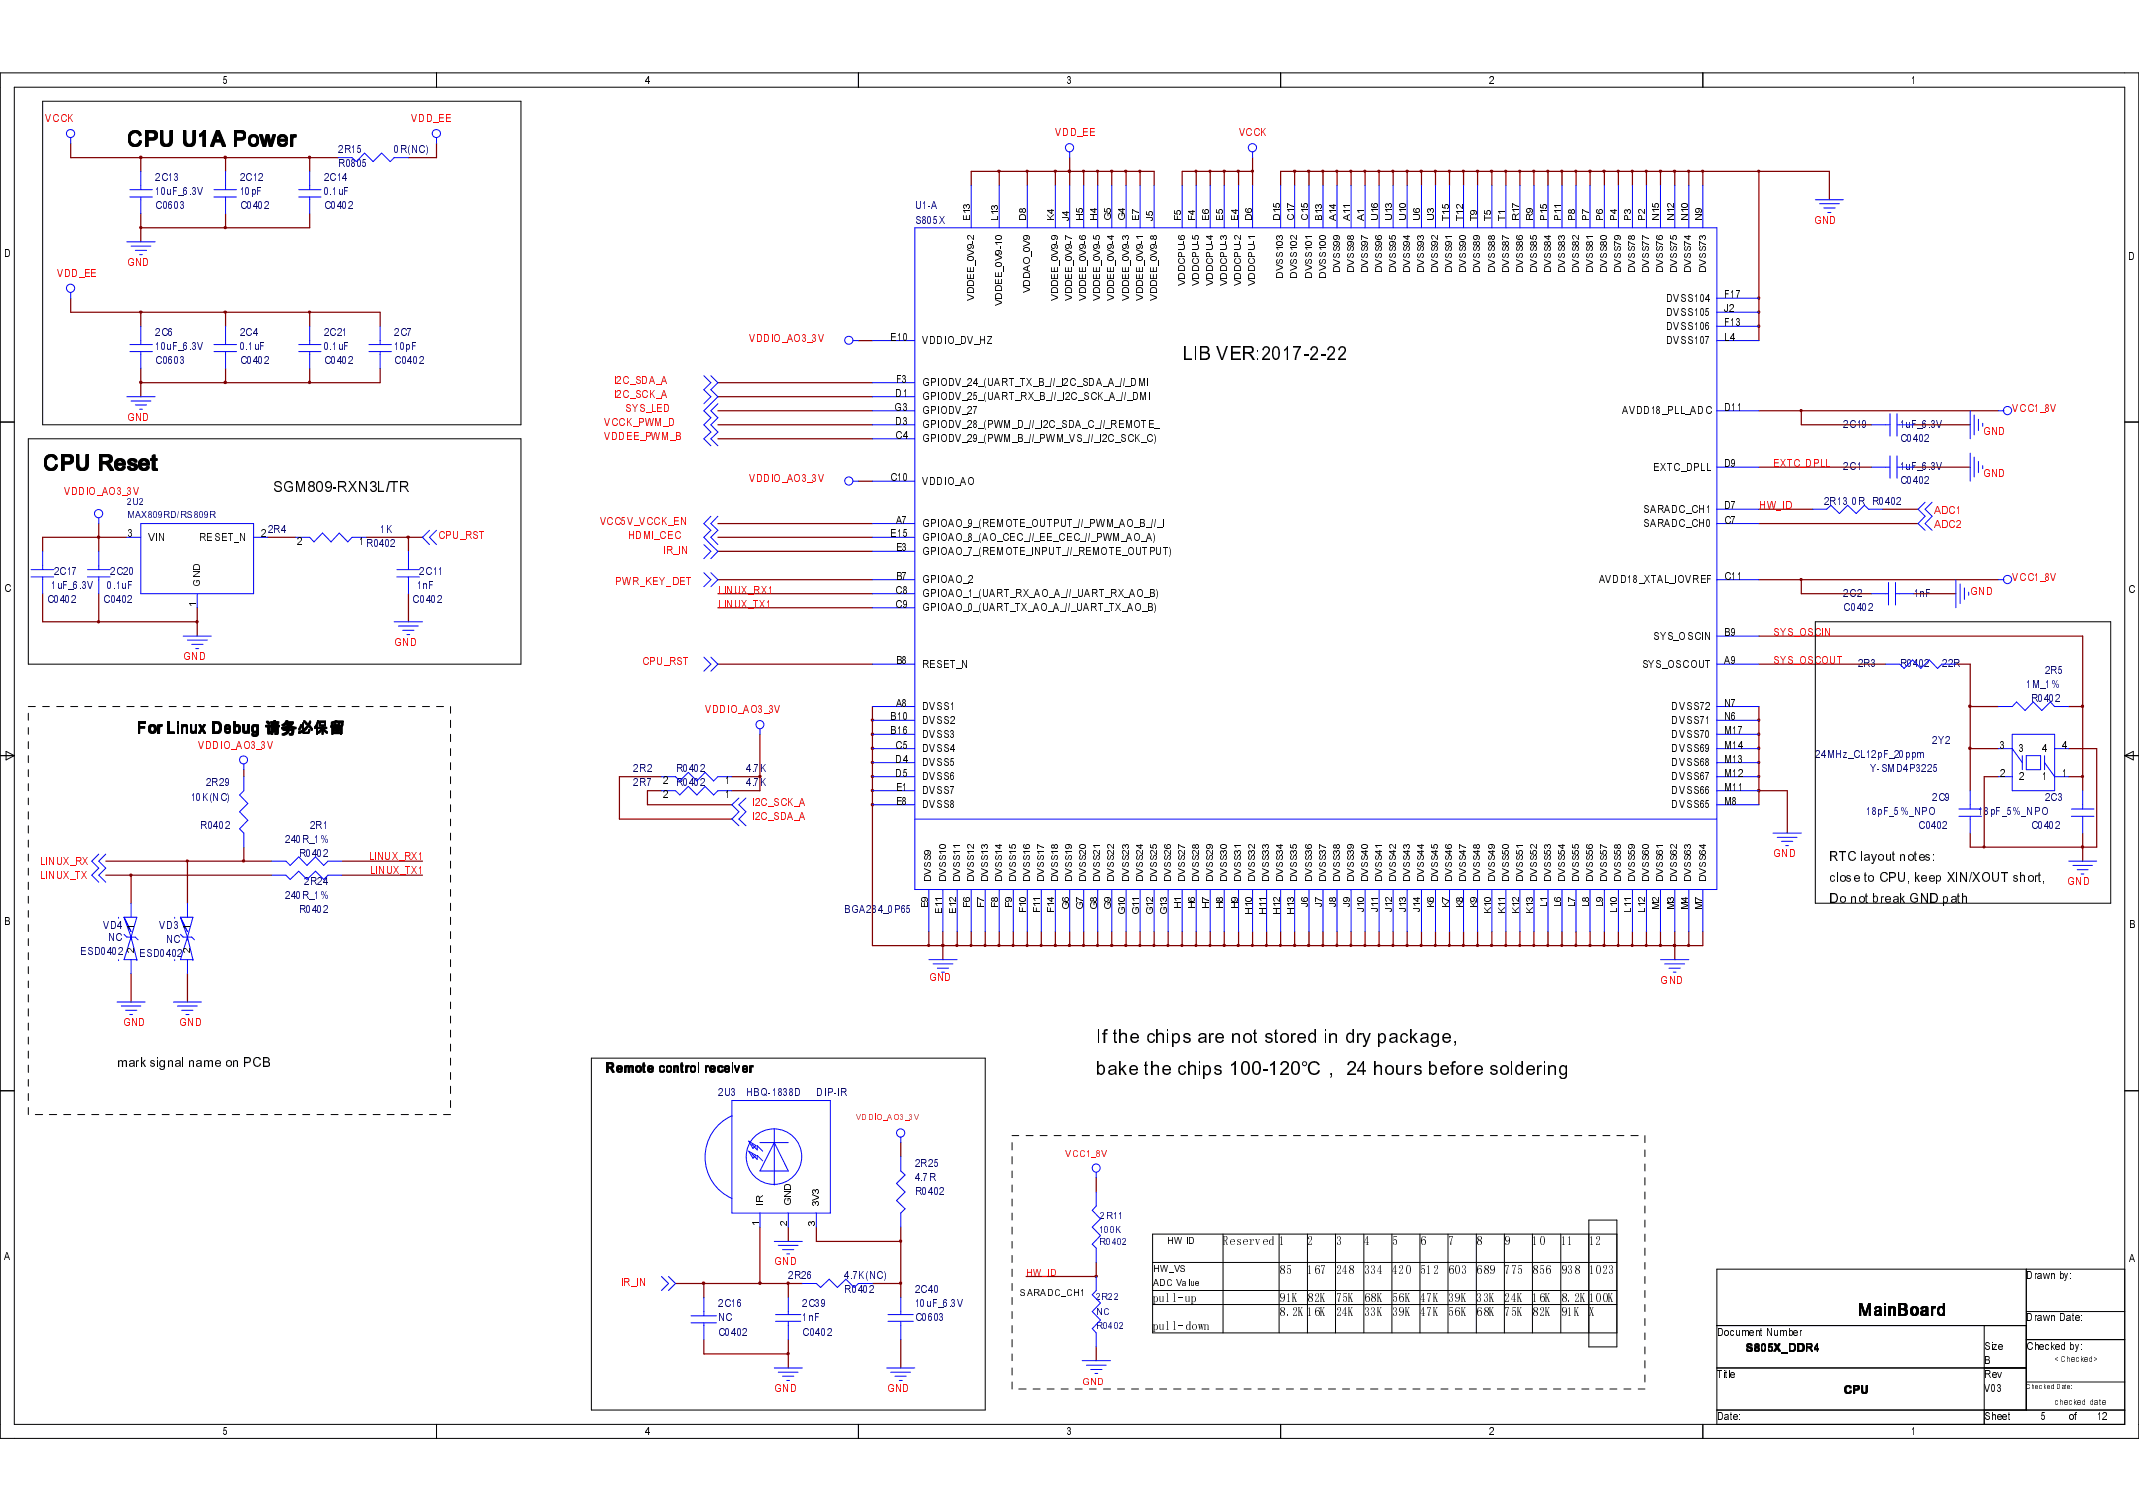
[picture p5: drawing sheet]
<svg xmlns="http://www.w3.org/2000/svg" width="297mm" height="210mm" viewBox="0 0 297 210" stroke-linecap="round" stroke-linejoin="round" font-family="sans-serif">
<defs><g id="words">
<g font-size="3">
<text x="17.7" y="20.3">CPU U1A Power</text>
<text x="6" y="65.2">CPU Reset</text>
</g>
<g font-size="2.7">
<text x="152.2" y="144.7">If the chips are not stored in dry package,</text>
<text x="152.2" y="149.3">bake the chips 100-120℃， 24 hours before soldering</text>
</g>
<text font-size="2.6" x="164.2" y="50">LIB VER:2017-2-22</text>
<text font-size="2.4" x="258.1" y="182.7">MainBoard</text>
<text font-size="2.2" x="19" y="101.8">For Linux Debug 请务必保留</text>
<text font-size="2" x="37.9" y="68.4">SGM809-RXN3L/TR</text>
<g font-size="1.8">
<text x="254" y="119.5">RTC layout notes:</text>
<text x="254" y="122.5">close to CPU, keep XIN/XOUT short,</text>
<text x="254" y="125.3">Do not break GND path</text>
<text x="16.3" y="148.1">mark signal name on PCB</text>
<text x="84.2" y="148.9">Remote control receiver</text>
<text x="169.8" y="172.9">Reserved 1</text>
<text x="181.6" y="172.9">2</text>
<text x="185.5" y="172.9">3</text>
<text x="189.4" y="172.9">4</text>
<text x="193.3" y="172.9">5</text>
<text x="197.2" y="172.9">6</text>
<text x="201.1" y="172.9">7</text>
<text x="205" y="172.9">8</text>
<text x="208.9" y="172.9">9</text>
<text x="212.8" y="172.9">10</text>
<text x="216.7" y="172.9">11</text>
<text x="220.6" y="172.9">12</text>
<text x="177.6" y="176.8">85</text>
<text x="181.6" y="176.8">167</text>
<text x="185.5" y="176.8">248</text>
<text x="189.4" y="176.8">334</text>
<text x="193.3" y="176.8">420</text>
<text x="197.2" y="176.8">512</text>
<text x="201.1" y="176.8">603</text>
<text x="205" y="176.8">689 775</text>
<text x="212.8" y="176.8">856</text>
<text x="216.7" y="176.8">938 1023</text>
<text x="160.1" y="184.6">pull-down</text>
<text x="160.1" y="180.7">pull-up</text>
<text x="177.6" y="182.7">8.2K 16K</text>
<text x="177.6" y="180.7">91K</text>
<text x="181.6" y="180.7">82K</text>
<text x="185.5" y="182.7">24K</text>
<text x="185.5" y="180.7">75K</text>
<text x="189.4" y="182.7">33K 39K 47K 56K</text>
<text x="189.4" y="180.7">68K 56K 47K 39K</text>
<text x="205" y="182.7">68K 75K 82K</text>
<text x="205" y="180.7">33K 24K 16K</text>
<text x="216.7" y="180.7">8.2K 100K</text>
<text x="216.7" y="182.7">91K X</text>
</g>
<g font-size="1.6">
<text x="242.4" y="187.6">S805X_DDR4</text>
<text x="256" y="193.5">CPU</text>
</g>
<g font-size="1.5" fill="#f00">
<text x="244.3" y="70.7">HW_ID</text>
<text x="268.5" y="71.3">ADC1</text>
<text x="268.5" y="73.2">ADC2</text>
<text x="85.4" y="81.2">PWR_KEY_DET</text>
</g>
<g font-size="1.5">
<text x="17.8" y="74.6">3</text>
<text x="20.6" y="75.1">VIN</text>
<text x="27.6" y="75.1">RESET_N</text>
<text x="36.2" y="74.6">2</text>
<text x="27.9" y="81.4">G</text>
<text x="27.9" y="80.3">N</text>
<text x="27.9" y="79.2">D</text>
<text x="27.4" y="84.2">1</text>
</g>
<g font-size="1.4">
<text x="30.9" y="11.6">5</text>
<text x="89.5" y="11.6">4</text>
<text x="148.2" y="11.6">3</text>
<text x="206.8" y="11.6">2</text>
<text x="265.4" y="11.6">1</text>
<text x="134.9" y="29.7">1</text>
<text x="134.9" y="29">3</text>
<text x="138.8" y="29.9">1</text>
<text x="138.8" y="29.1">3</text>
<text x="142.7" y="29.6">8</text>
<text x="146.6" y="29.7">4</text>
<text x="148.5" y="30">4</text>
<text x="150.5" y="29.6">5</text>
<text x="152.4" y="29.6">4</text>
<text x="154.4" y="29.5">5</text>
<text x="156.4" y="29.5">4</text>
<text x="158.3" y="29.7">7</text>
<text x="160.3" y="30">5</text>
<text x="164.2" y="29.8">5</text>
<text x="166.1" y="29.8">4</text>
<text x="168.1" y="29.7">6</text>
<text x="170" y="29.7">5</text>
<text x="172" y="29.7">4</text>
<text x="173.9" y="29.6">6</text>
<text x="177.8" y="29.6">1</text>
<text x="177.8" y="28.9">5</text>
<text x="179.8" y="29.6">1</text>
<text x="179.8" y="28.9">7</text>
<text x="181.8" y="29.6">1</text>
<text x="181.8" y="28.9">5</text>
<text x="183.7" y="29.7">1</text>
<text x="183.7" y="29">3</text>
<text x="185.7" y="29.7">1</text>
<text x="185.7" y="29">4</text>
<text x="187.6" y="29.7">1</text>
<text x="187.6" y="29">1</text>
<text x="189.6" y="29.7">1</text>
<text x="191.5" y="29.6">1</text>
<text x="191.5" y="28.9">6</text>
<text x="193.5" y="29.6">1</text>
<text x="193.5" y="28.9">3</text>
<text x="195.4" y="29.6">1</text>
<text x="195.4" y="28.9">0</text>
<text x="197.4" y="29.6">6</text>
<text x="199.3" y="29.6">3</text>
<text x="201.3" y="29.8">1</text>
<text x="201.3" y="29">5</text>
<text x="203.2" y="29.8">1</text>
<text x="203.2" y="29">2</text>
<text x="205.2" y="29.8">9</text>
<text x="207.2" y="29.8">5</text>
<text x="209.1" y="29.8">1</text>
<text x="211.1" y="29.6">1</text>
<text x="211.1" y="28.9">7</text>
<text x="213" y="29.6">9</text>
<text x="215" y="29.7">1</text>
<text x="215" y="29">5</text>
<text x="216.9" y="29.7">1</text>
<text x="216.9" y="29">1</text>
<text x="218.9" y="29.7">8</text>
<text x="220.8" y="29.7">7</text>
<text x="222.8" y="29.7">6</text>
<text x="224.7" y="29.7">4</text>
<text x="226.7" y="29.7">3</text>
<text x="228.6" y="29.7">2</text>
<text x="230.6" y="29.6">1</text>
<text x="230.6" y="28.9">5</text>
<text x="232.6" y="29.6">1</text>
<text x="232.6" y="28.9">2</text>
<text x="234.5" y="29.6">1</text>
<text x="234.5" y="28.9">0</text>
<text x="236.5" y="29.6">9</text>
<text x=".5" y="35.6">D</text>
<text x="134.9" y="30.6">E</text>
<text x="135.4" y="35.5">V</text>
<text x="135.4" y="34.6">9</text>
<text x="135.4" y="33.8">-</text>
<text x="135.4" y="33.4">2</text>
<text x="138.8" y="30.6">L</text>
<text x="139.3" y="35.3">9</text>
<text x="139.3" y="34.6">-</text>
<text x="139.3" y="34.1">1</text>
<text x="139.3" y="33.4">0</text>
<text x="142.7" y="30.6">D</text>
<text x="143.2" y="35.7">_</text>
<text x="143.2" y="35.1">0</text>
<text x="143.2" y="34.3">V</text>
<text x="143.2" y="33.4">9</text>
<text x="146.6" y="30.6">K</text>
<text x="147.1" y="35.5">VVVVVVVV</text>
<text x="147.1" y="34.6">99999999</text>
<text x="147.1" y="33.8">-</text>
<text x="147.1" y="33.4">97654318</text>
<text x="148.5" y="30.6">J</text>
<text x="149.1" y="33.8">-</text>
<text x="150.5" y="30.6">H</text>
<text x="151" y="33.8">-</text>
<text x="152.4" y="30.6">H</text>
<text x="152.9" y="33.8">-</text>
<text x="154.4" y="30.6">G</text>
<text x="154.9" y="33.8">-</text>
<text x="156.4" y="30.6">G</text>
<text x="156.9" y="33.8">-</text>
<text x="158.3" y="30.6">E</text>
<text x="158.8" y="33.8">-</text>
<text x="160.3" y="30.6">J</text>
<text x="160.8" y="33.8">-</text>
<text x="164.2" y="30.6">F</text>
<text x="164.7" y="35.8">PPPPPP</text>
<text x="164.7" y="34.8">UUUUUU</text>
<text x="164.7" y="33.8">-</text>
<text x="164.7" y="33.4">654321</text>
<text x="166.1" y="30.6">F</text>
<text x="166.6" y="33.8">-</text>
<text x="168.1" y="30.6">E</text>
<text x="168.6" y="33.8">-</text>
<text x="170" y="30.6">E</text>
<text x="170.5" y="33.8">-</text>
<text x="172" y="30.6">E</text>
<text x="172.5" y="33.8">-</text>
<text x="173.9" y="30.6">D</text>
<text x="174.5" y="33.8">-</text>
<text x="177.8" y="30.6">D</text>
<text x="178.3" y="35.8">SSSSSSSSSSSSSSSSSSSSSSSSSSSSSSS</text>
<text x="178.3" y="34.9">1111SSSSSSSSSSSSSSSSSSSSSSSSSSS</text>
<text x="178.3" y="34.1">0000999999999988888888887777777</text>
<text x="178.3" y="33.4">3210987654321098765432109876543</text>
<text x="179.8" y="30.6">C</text>
<text x="181.8" y="30.6">C</text>
<text x="183.7" y="30.6">B</text>
<text x="185.7" y="30.6">A</text>
<text x="187.6" y="30.6">A</text>
<text x="189.6" y="30.6">A</text>
<text x="191.5" y="30.6">U</text>
<text x="193.5" y="30.6">U</text>
<text x="195.4" y="30.6">U</text>
<text x="197.4" y="30.6">U</text>
<text x="199.3" y="30.6">U</text>
<text x="201.3" y="30.6">T</text>
<text x="203.2" y="30.6">T</text>
<text x="205.2" y="30.6">T</text>
<text x="207.2" y="30.6">T</text>
<text x="209.1" y="30.6">T</text>
<text x="211.1" y="30.6">R</text>
<text x="213" y="30.6">R</text>
<text x="215" y="30.6">P</text>
<text x="216.9" y="30.6">P</text>
<text x="218.9" y="30.6">P</text>
<text x="220.8" y="30.6">P</text>
<text x="222.8" y="30.6">P</text>
<text x="224.7" y="30.6">P</text>
<text x="226.7" y="30.6">P</text>
<text x="228.6" y="30.6">P</text>
<text x="230.6" y="30.6">N</text>
<text x="232.6" y="30.6">N</text>
<text x="234.5" y="30.6">N</text>
<text x="236.5" y="30.6">N</text>
<text x="135.4" y="41.8">V</text>
<text x="135.4" y="40.9">D</text>
<text x="135.4" y="39.8">D</text>
<text x="135.4" y="38.8">E</text>
<text x="135.4" y="37.9">E</text>
<text x="135.4" y="37">_</text>
<text x="135.4" y="36.3">0</text>
<text x="139.3" y="41.6">D</text>
<text x="139.3" y="40.6">D</text>
<text x="139.3" y="39.6">E</text>
<text x="139.3" y="38.7">E</text>
<text x="139.3" y="37.7">_</text>
<text x="139.3" y="37">0</text>
<text x="139.3" y="36.3">V</text>
<text x="143.2" y="40.7">V</text>
<text x="143.2" y="39.8">D</text>
<text x="143.2" y="38.8">D</text>
<text x="143.2" y="37.8">A</text>
<text x="143.2" y="36.8">O</text>
<text x="147.1" y="41.8">VVVVVVVV</text>
<text x="147.1" y="40.9">DDDDDDDD</text>
<text x="147.1" y="39.8">DDDDDDDD</text>
<text x="147.1" y="38.8">EEEEEEEE</text>
<text x="147.1" y="37.9">EEEEEEEE</text>
<text x="147.1" y="37">_</text>
<text x="147.1" y="36.3">00000000</text>
<text x="149.1" y="37">_</text>
<text x="151" y="37">_</text>
<text x="152.9" y="37">_</text>
<text x="154.9" y="37">_</text>
<text x="156.9" y="37">_</text>
<text x="158.8" y="37">_</text>
<text x="160.8" y="37">_</text>
<text x="164.7" y="39.8">VVVVVV</text>
<text x="164.7" y="38.8">DDDDDD</text>
<text x="164.7" y="37.8">DDDDDD</text>
<text x="164.7" y="36.8">CCCCCC</text>
<text x="178.3" y="38.7">DDDD</text>
<text x="178.3" y="37.7">VVVVDDDDDDDDDDDDDDDDDDDDDDDDDDD</text>
<text x="178.3" y="36.7">SSSSVVVVVVVVVVVVVVVVVVVVVVVVVVV</text>
<text x="231.3" y="41.9">DVSS104</text>
<text x="239.4" y="41.4">F17</text>
<text x="295.6" y="36">D</text>
<text x="123.6" y="47.3">E10</text>
<text x="128" y="47.8">VDDIO_DV_HZ</text>
<text x="139.3" y="42.5">V</text>
<text x="231.3" y="47.8">DVSS107</text>
<text x="231.3" y="43.9">DVSS105</text>
<text x="231.3" y="45.8">DVSS106</text>
<text x="239.4" y="47.3">L4</text>
<text x="239.4" y="43.3">J2</text>
<text x="239.4" y="45.3">F13</text>
<text x="124.5" y="53.1">F3</text>
<text x="128" y="53.6">GPIODV_24_(UART_TX_B_//_I2C_SDA_A_//_DMI</text>
<text x="124.2" y="57">G3</text>
<text x="124.3" y="55.1">D1</text>
<text x="124.3" y="59">D3</text>
<text x="128" y="55.6">GPIODV_25_(UART_RX_B_//_I2C_SCK_A_//_DMI</text>
<text x="128" y="57.5">GPIODV_27</text>
<text x="128" y="59.5">GPIODV_28_(PWM_D_//_I2C_SDA_C_//_REMOTE_</text>
<text x="225.3" y="57.5">AVDD18_PLL_ADC</text>
<text x="239.4" y="57">D11</text>
<text x="124.3" y="60.9">C4</text>
<text x="128" y="61.4">GPIODV_29_(PWM_B_//_PWM_VS_//_I2C_SCK_C)</text>
<text x="229.6" y="65.4">EXTC_DPLL</text>
<text x="239.4" y="64.9">D9</text>
<text x="123.5" y="66.8">C10</text>
<text x="128" y="67.3">VDDIO_AO</text>
<text x="228.1" y="71.2">SARADC_CH1</text>
<text x="239.4" y="70.7">D7</text>
<text x="41.3" y="75.6">2</text>
<text x="49.9" y="75.6">1</text>
<text x="123.6" y="74.6">E15</text>
<text x="124.4" y="72.7">A7</text>
<text x="124.4" y="76.5">E3</text>
<text x="128" y="73.2">GPIOAO_9_(REMOTE_OUTPUT_//_PWM_AO_B_//_I</text>
<text x="128" y="77">GPIOAO_7_(REMOTE_INPUT_//_REMOTE_OUTPUT)</text>
<text x="128" y="75.1">GPIOAO_8_(AO_CEC_//_EE_CEC_//_PWM_AO_A)</text>
<text x="228.1" y="73.2">SARADC_CH0</text>
<text x="239.4" y="72.7">C7</text>
<text x=".5" y="82.1">C</text>
<text x="124.3" y="82.4">C8</text>
<text x="124.4" y="80.5">B7</text>
<text x="128" y="82.9">GPIOAO_1_(UART_RX_AO_A_//_UART_RX_AO_B)</text>
<text x="128" y="81">GPIOAO_2</text>
<text x="222" y="81">AVDD18_XTAL_IOVREF</text>
<text x="239.4" y="80.5">C11</text>
<text x="295.6" y="82.3">C</text>
<text x="124.3" y="84.4">C9</text>
<text x="128" y="84.9">GPIOAO_0_(UART_TX_AO_A_//_UART_TX_AO_B)</text>
<text x="229.5" y="88.8">SYS_OSCIN</text>
<text x="239.4" y="88.3">B9</text>
<text x="124.4" y="92.2">B8</text>
<text x="128" y="92.7">RESET_N</text>
<text x="228" y="92.7">SYS_OSCOUT</text>
<text x="239.4" y="92.2">A9</text>
<text x="123.6" y="100">B10</text>
<text x="123.6" y="101.9">B16</text>
<text x="124.4" y="98.1">A8</text>
<text x="128" y="100.5">DVSS2</text>
<text x="128" y="98.6">DVSS1</text>
<text x="232.1" y="100.5">DVSS71</text>
<text x="232.1" y="98.6">DVSS72</text>
<text x="239.4" y="101.9">M17</text>
<text x="239.4" y="100">N6</text>
<text x="239.4" y="98.1">N7</text>
<text x="124.3" y="103.9">C5</text>
<text x="124.3" y="105.9">D4</text>
<text x="124.3" y="107.8">D5</text>
<text x="128" y="102.4">DVSS3</text>
<text x="128" y="104.4">DVSS4</text>
<text x="128" y="106.4">DVSS5</text>
<text x="232.1" y="106.4">DVSS68</text>
<text x="232.1" y="104.4">DVSS69</text>
<text x="232.1" y="102.4">DVSS70</text>
<text x="239.4" y="107.8">M12</text>
<text x="239.4" y="105.9">M13</text>
<text x="239.4" y="103.9">M14</text>
<text x="277.7" y="107.8">2</text>
<text x="277.7" y="103.9">3</text>
<text x="280.4" y="104.4">3</text>
<text x="283.5" y="104.4">4</text>
<text x="286.3" y="107.8">1</text>
<text x="286.3" y="103.9">4</text>
<text x="92.1" y="110.8">2</text>
<text x="92.1" y="108.8">2 R0402</text>
<text x="100.7" y="110.8">1</text>
<text x="100.7" y="108.8">1</text>
<text x="124.4" y="109.8">E1</text>
<text x="124.4" y="111.7">E8</text>
<text x="128" y="108.3">DVSS6</text>
<text x="128" y="110.3">DVSS7</text>
<text x="128" y="112.2">DVSS8</text>
<text x="232.1" y="112.2">DVSS65</text>
<text x="232.1" y="110.3">DVSS66</text>
<text x="232.1" y="108.3">DVSS67</text>
<text x="239.4" y="111.7">M8</text>
<text x="239.4" y="109.8">M11</text>
<text x="280.4" y="108.3">2</text>
<text x="283.5" y="108.3">1</text>
<text x="129.5" y="119.6">SSSSSSSSSSSSSSSSSSSSSSSSSSSSSSSSSSSSSSSSSSSSSSSSSSSSSSSS</text>
<text x="129.5" y="118.7">91111111111222222222233333333334444444444555555555566666</text>
<text x="131.4" y="117.9">0123456789012345678901234567890123456789012345678901234</text>
<text x="129" y="125.2">9</text>
<text x="129.5" y="122.5">DDDDDDDDDDDDDDDDDDDDDDDDDDDDDDDDDDDDDDDDDDDDDDDDDDDDDDDD</text>
<text x="129.5" y="121.5">VVVVVVVVVVVVVVVVVVVVVVVVVVVVVVVVVVVVVVVVVVVVVVVVVVVVVVVV</text>
<text x="129.5" y="120.5">SSSSSSSSSSSSSSSSSSSSSSSSSSSSSSSSSSSSSSSSSSSSSSSSSSSSSSSS</text>
<text x="130.9" y="125.9">1</text>
<text x="130.9" y="125.2">1</text>
<text x="132.9" y="125.9">1</text>
<text x="132.9" y="125.2">2</text>
<text x="134.9" y="125.2">6</text>
<text x="136.8" y="125.2">7</text>
<text x="138.8" y="125.2">8</text>
<text x="140.7" y="125.2">9</text>
<text x="142.7" y="125.9">1</text>
<text x="142.7" y="125.2">0</text>
<text x="144.6" y="125.9">1</text>
<text x="144.6" y="125.2">1</text>
<text x="146.6" y="125.9">1</text>
<text x="146.6" y="125.2">4</text>
<text x="148.5" y="125.2">6</text>
<text x="150.5" y="125.2">7</text>
<text x="152.4" y="125.2">8</text>
<text x="154.4" y="125.2">9</text>
<text x="156.4" y="125.9">1</text>
<text x="156.4" y="125.2">0</text>
<text x="158.3" y="125.9">1</text>
<text x="158.3" y="125.2">1</text>
<text x="160.3" y="125.9">1</text>
<text x="160.3" y="125.2">2</text>
<text x="162.2" y="125.9">1</text>
<text x="162.2" y="125.2">3</text>
<text x="164.2" y="125.2">1</text>
<text x="166.1" y="125.2">6</text>
<text x="168.1" y="125.2">7</text>
<text x="170" y="125.2">8</text>
<text x="172" y="125.2">9</text>
<text x="173.9" y="125.9">1</text>
<text x="173.9" y="125.2">0</text>
<text x="175.9" y="125.9">1</text>
<text x="175.9" y="125.2">1</text>
<text x="177.8" y="125.9">1</text>
<text x="177.8" y="125.2">2</text>
<text x="179.8" y="125.9">1</text>
<text x="179.8" y="125.2">3</text>
<text x="181.8" y="125.9">J</text>
<text x="181.8" y="125.2">6</text>
<text x="183.7" y="125.9">J</text>
<text x="183.7" y="125.2">7</text>
<text x="185.7" y="125.9">J</text>
<text x="185.7" y="125.2">8</text>
<text x="187.6" y="125.9">J</text>
<text x="187.6" y="125.2">9</text>
<text x="189.6" y="125.9">1</text>
<text x="189.6" y="125.2">0</text>
<text x="191.5" y="125.9">1</text>
<text x="191.5" y="125.2">1</text>
<text x="193.5" y="125.9">1</text>
<text x="193.5" y="125.2">2</text>
<text x="195.4" y="125.9">1</text>
<text x="195.4" y="125.2">3</text>
<text x="197.4" y="125.9">1</text>
<text x="197.4" y="125.2">4</text>
<text x="199.3" y="125.2">6</text>
<text x="201.3" y="125.2">7</text>
<text x="203.2" y="125.2">8</text>
<text x="205.2" y="125.2">9</text>
<text x="207.2" y="125.9">1</text>
<text x="207.2" y="125.2">0</text>
<text x="209.1" y="125.9">1</text>
<text x="209.1" y="125.2">1</text>
<text x="211.1" y="125.9">1</text>
<text x="211.1" y="125.2">2</text>
<text x="213" y="125.9">1</text>
<text x="213" y="125.2">3</text>
<text x="215" y="125.9">L</text>
<text x="215" y="125.2">1</text>
<text x="216.9" y="125.9">L</text>
<text x="216.9" y="125.2">6</text>
<text x="218.9" y="125.9">L</text>
<text x="218.9" y="125.2">7</text>
<text x="220.8" y="125.9">L</text>
<text x="220.8" y="125.2">8</text>
<text x="222.8" y="125.9">L</text>
<text x="222.8" y="125.2">9</text>
<text x="224.7" y="125.9">1</text>
<text x="224.7" y="125.2">0</text>
<text x="226.7" y="125.9">1</text>
<text x="226.7" y="125.2">1</text>
<text x="228.6" y="125.9">1</text>
<text x="228.6" y="125.2">2</text>
<text x="230.6" y="125.2">2</text>
<text x="232.6" y="125.2">3</text>
<text x="234.5" y="125.2">4</text>
<text x="236.5" y="125.2">7</text>
<text x=".5" y="128.4">B</text>
<text x="18.7" y="129.1">1</text>
<text x="26.5" y="129.1">1</text>
<text x="129" y="126.1">E</text>
<text x="130.9" y="126.9">E</text>
<text x="132.9" y="126.9">E</text>
<text x="134.9" y="126">F</text>
<text x="136.8" y="126">F</text>
<text x="138.8" y="126">F</text>
<text x="140.7" y="126">F</text>
<text x="142.7" y="126.8">F</text>
<text x="144.6" y="126.8">F</text>
<text x="146.6" y="126.8">F</text>
<text x="148.5" y="126.3">G</text>
<text x="150.5" y="126.3">G</text>
<text x="152.4" y="126.3">G</text>
<text x="154.4" y="126.3">G</text>
<text x="156.4" y="127">G</text>
<text x="158.3" y="127">G</text>
<text x="160.3" y="127">G</text>
<text x="162.2" y="127">G</text>
<text x="164.2" y="126.2">H</text>
<text x="166.1" y="126.2">H</text>
<text x="168.1" y="126.2">H</text>
<text x="170" y="126.2">H</text>
<text x="172" y="126.2">H</text>
<text x="173.9" y="127">H</text>
<text x="175.9" y="127">H</text>
<text x="177.8" y="127">H</text>
<text x="179.8" y="127">H</text>
<text x="189.6" y="126.6">J</text>
<text x="191.5" y="126.6">J</text>
<text x="193.5" y="126.6">J</text>
<text x="195.4" y="126.6">J</text>
<text x="197.4" y="126.6">J</text>
<text x="199.3" y="126.1">K</text>
<text x="201.3" y="126.1">K</text>
<text x="203.2" y="126.1">K</text>
<text x="205.2" y="126.1">K</text>
<text x="207.2" y="126.9">K</text>
<text x="209.1" y="126.9">K</text>
<text x="211.1" y="126.9">K</text>
<text x="213" y="126.9">K</text>
<text x="224.7" y="126.7">L</text>
<text x="226.7" y="126.7">L</text>
<text x="228.6" y="126.7">L</text>
<text x="230.6" y="126.3">M</text>
<text x="232.6" y="126.3">M</text>
<text x="234.5" y="126.3">M</text>
<text x="236.5" y="126.3">M</text>
<text x="295.6" y="128.9">B</text>
<text x="18.7" y="132.2">2</text>
<text x="26.5" y="132.2">2</text>
<text x="106" y="167.4">I</text>
<text x="106" y="167">R</text>
<text x="110" y="167.4">G</text>
<text x="110" y="166.3">N</text>
<text x="110" y="165.3">D</text>
<text x="113.9" y="167.4">3</text>
<text x="113.9" y="166.7">V</text>
<text x="113.9" y="165.7">3</text>
<text x="105.5" y="170.1">1</text>
<text x="109.5" y="170.1">2</text>
<text x="113.4" y="170.1">3</text>
<text x=".5" y="175">A</text>
<text x="281.4" y="177.6">Drawn by:</text>
<text x="295.6" y="175.2">A</text>
<text x="238.4" y="185.4">Document Number</text>
<text x="281.4" y="183.4">Drawn Date:</text>
<text x="238.4" y="191.3">Title</text>
<text x="275.5" y="189.3">B</text>
<text x="275.5" y="191.3">Rev</text>
<text x="275.5" y="187.4">Size</text>
<text x="281.4" y="187.4">Checked by:</text>
<text x="238.4" y="197.1">Date:</text>
<text x="275.5" y="193.2">V03</text>
<text x="275.5" y="197.1">Sheet</text>
<text x="283.4" y="197.1">5</text>
<text x="287.3" y="197.1">of</text>
<text x="291.2" y="197.1">12</text>
<text x="30.9" y="199.2">5</text>
<text x="89.5" y="199.2">4</text>
<text x="148.2" y="199.2">3</text>
<text x="206.8" y="199.2">2</text>
<text x="265.4" y="199.2">1</text>
</g>
<g font-size="1.4" fill="#f00">
<text x="6.3" y="17">VCCK</text>
<text x="57.1" y="17">VDD_EE</text>
<text x="146.6" y="18.9">VDD_EE</text>
<text x="172" y="18.9">VCCK</text>
<text x="251.9" y="31">GND</text>
<text x="7.9" y="38.4">VDD_EE</text>
<text x="17.6" y="36.9">GND</text>
<text x="104" y="47.5">VDDIO_AO3_3V</text>
<text x="85.2" y="53.3">I2C_SDA_A</text>
<text x="17.6" y="58.4">GND</text>
<text x="83.9" y="59.2">VCCK_PWM_D</text>
<text x="85.2" y="55.3">I2C_SCK_A</text>
<text x="86.8" y="57.2">SYS_LED</text>
<text x="279.4" y="57.2">VCC1_8V</text>
<text x="83.9" y="61.1">VDDEE_PWM_B</text>
<text x="246.2" y="64.9">EXTC_DPLL</text>
<text x="275.3" y="60.4">GND</text>
<text x="8.8" y="68.7">VDDIO_AO3_3V</text>
<text x="104" y="67">VDDIO_AO3_3V</text>
<text x="275.3" y="66.2">GND</text>
<text x="60.8" y="74.8">CPU_RST</text>
<text x="83.3" y="72.9">VCC5V_VCCK_EN</text>
<text x="87.2" y="74.8">HDMI_CEC</text>
<text x="92.1" y="77">IR_IN</text>
<text x="99.7" y="82.4">LINUX_RX1</text>
<text x="273.6" y="82.6">GND</text>
<text x="279.4" y="80.7">VCC1_8V</text>
<text x="54.7" y="89.7">GND</text>
<text x="99.7" y="84.4">LINUX_TX1</text>
<text x="246.2" y="88.3">SYS_OSCIN</text>
<text x="25.4" y="91.6">GND</text>
<text x="89.2" y="92.4">CPU_RST</text>
<text x="246.2" y="92.2">SYS_OSCOUT</text>
<text x="97.9" y="99">VDDIO_AO3_3V</text>
<text x="27.5" y="103.9">VDDIO_AO3_3V</text>
<text x="104.4" y="111.9">I2C_SCK_A</text>
<text x="104.4" y="113.9">I2C_SDA_A</text>
<text x="51.2" y="119.3">LINUX_RX1</text>
<text x="246.2" y="119">GND</text>
<text x="5.5" y="120.1">LINUX_RX</text>
<text x="5.5" y="122.1">LINUX_TX</text>
<text x="51.3" y="121.3">LINUX_TX1</text>
<text x="287.1" y="122.9">GND</text>
<text x="129" y="136.2">GND</text>
<text x="230.6" y="136.6">GND</text>
<text x="17" y="142.4">GND</text>
<text x="24.8" y="142.4">GND</text>
<text x="86.2" y="178.6">IR_IN</text>
<text x="107.5" y="175.6">GND</text>
<text x="107.5" y="193.2">GND</text>
<text x="123.1" y="193.2">GND</text>
</g>
<g font-size="1.4" fill="#000080">
<text x="46.9" y="21.3">2R15</text>
<text x="46.9" y="23.2">R0805</text>
<text x="54.7" y="21.3">0R(NC)</text>
<text x="21.5" y="25.2">2C13</text>
<text x="21.5" y="29.1">C0603</text>
<text x="21.5" y="27.1">10uF_6.3V</text>
<text x="33.3" y="25.2">2C12</text>
<text x="33.3" y="29.1">C0402</text>
<text x="33.3" y="27.1">10pF</text>
<text x="45" y="25.2">2C14</text>
<text x="45" y="29.1">C0402</text>
<text x="45" y="27.1">0.1uF</text>
<text x="127" y="29.1">U1-A</text>
<text x="127" y="31">S805X</text>
<text x="21.5" y="46.7">2C6</text>
<text x="33.3" y="46.7">2C4</text>
<text x="45" y="46.7">2C21</text>
<text x="54.7" y="46.7">2C7</text>
<text x="21.5" y="50.6">C0603</text>
<text x="21.5" y="48.6">10uF_6.3V</text>
<text x="33.3" y="50.6">C0402</text>
<text x="33.3" y="48.6">0.1uF</text>
<text x="45" y="50.6">C0402</text>
<text x="45" y="48.6">0.1uF</text>
<text x="54.7" y="50.6">C0402</text>
<text x="54.7" y="48.6">10pF</text>
<text x="256" y="59.4">2C19</text>
<text x="263.8" y="59.4">1uF_6.3V</text>
<text x="256" y="65.3">2C1</text>
<text x="263.8" y="65.3">1uF_6.3V</text>
<text x="263.8" y="61.4">C0402</text>
<text x="253.3" y="70.1">2R13</text>
<text x="257.2" y="70.1">0R R0402</text>
<text x="263.8" y="67.2">C0402</text>
<text x="37.2" y="74">2R4</text>
<text x="50.8" y="76">R0402</text>
<text x="52.8" y="74">1K</text>
<text x="6.5" y="83.8">C0402</text>
<text x="7.1" y="81.8">1uF_6.3V</text>
<text x="7.4" y="79.9">2C17</text>
<text x="14.3" y="83.8">C0402</text>
<text x="14.9" y="81.8">0.1uF</text>
<text x="15.3" y="79.9">2C20</text>
<text x="57.3" y="83.8">C0402</text>
<text x="57.9" y="81.8">1nF</text>
<text x="58.2" y="79.9">2C11</text>
<text x="256" y="82.8">2C2</text>
<text x="265.8" y="82.8">1nF</text>
<text x="256" y="84.8">C0402</text>
<text x="258" y="92.6">2R3</text>
<text x="263.8" y="92.6">R0402</text>
<text x="269.7" y="92.6">22R</text>
<text x="281.4" y="95.5">1M_1%</text>
<text x="283.9" y="93.6">2R5</text>
<text x="282" y="97.5">R0402</text>
<text x="88" y="107.2">2R2</text>
<text x="93.8" y="107.2">R0402</text>
<text x="103.6" y="107.2">4.7K</text>
<text x="252.1" y="105.3">24MHz_CL12pF_20ppm</text>
<text x="259.7" y="107.2">Y-SMD4P3225</text>
<text x="268.3" y="103.3">2Y2</text>
<text x="26.5" y="111.2">10K(NC)</text>
<text x="28.6" y="109.2">2R29</text>
<text x="88" y="109.2">2R7</text>
<text x="103.6" y="109.2">4.7K</text>
<text x="259.1" y="113.1">18pF_5%_NPO</text>
<text x="268.3" y="111.2">2C9</text>
<text x="274.7" y="113.1">18pF_5%_NPO</text>
<text x="283.9" y="111.2">2C3</text>
<text x="27.8" y="115.1">R0402</text>
<text x="39.6" y="117">240R_1%</text>
<text x="41.5" y="119">R0402</text>
<text x="43" y="115.1">2R1</text>
<text x="266.4" y="115.1">C0402</text>
<text x="282" y="115.1">C0402</text>
<text x="39.6" y="124.8">240R_1%</text>
<text x="42.2" y="122.9">2R24</text>
<text x="14.3" y="128.9">VD4</text>
<text x="15" y="130.7">NC</text>
<text x="22.1" y="128.9">VD3</text>
<text x="23" y="130.9">NC</text>
<text x="41.5" y="126.8">R0402</text>
<text x="117.3" y="126.8">BGA284_0P65</text>
<text x="11.1" y="132.6">ESD0402</text>
<text x="19.3" y="132.8">ESD0402</text>
<text x="99.7" y="152.2">2U3</text>
<text x="103.6" y="152.2">HBQ-1838D</text>
<text x="113.4" y="152.2">DIP-IR</text>
<text x="127" y="162">2R25</text>
<text x="127" y="165.9">R0402</text>
<text x="127" y="163.9">4.7R</text>
<text x="109.5" y="177.6">2R26</text>
<text x="117.3" y="179.5">R0402</text>
<text x="117.3" y="177.6">4.7K(NC)</text>
<text x="127" y="179.5">2C40</text>
<text x="99.7" y="181.5">2C16</text>
<text x="99.7" y="185.4">C0402</text>
<text x="99.7" y="183.4">NC</text>
<text x="111.4" y="181.5">2C39</text>
<text x="111.4" y="185.4">C0402</text>
<text x="111.4" y="183.4">1nF</text>
<text x="127" y="183.4">C0603</text>
<text x="127" y="181.5">10uF_6.3V</text>
</g>
<g font-size="1.3" fill="#000080">
<text x="17.6" y="70.1">2U2</text>
<text x="17.6" y="71.9">MAX809RD/RS809R</text>
<text x="152.7" y="172.9">R0402</text>
<text x="152.7" y="171.1">100K</text>
<text x="152.8" y="169.2">2R11</text>
<text x="152.2" y="180.5">2R22</text>
<text x="152.2" y="184.4">R0402</text>
<text x="152.2" y="182.5">NC</text>
</g>
<g font-size="1.3" fill="#f00">
<text x="148" y="160.6">VCC1_8V</text>
<text x="142.5" y="177.2">HW_ID</text>
<text x="150.3" y="192.2">GND</text>
</g>
<g font-size="1.3">
<text x="162" y="172.7">HW ID</text>
<text x="141.7" y="180">SARADC_CH1</text>
<text x="160.1" y="178.6">ADC Value</text>
<text x="160.1" y="176.6">HW_VS</text>
</g>
<text font-size="1.2" fill="#f00" x="118.8" y="155.5">VDDIO_AO3_3V</text>
<g font-size="1.2">
<text x="285.3" y="189.1">&lt;Checked&gt;</text>
<text x="285.3" y="195">checked date</text>
</g>
<text font-size="1" x="281.4" y="192.8">Checked Date:</text>
</g></defs>
<g fill="none" stroke="#800000" stroke-width=".17">
<path d="M9.8 19.9v2h37.1M60.6 19.9v2h-3.9M19.6 21.9v1.9M19.6 29.7v3.9M31.3 21.9v1.9M31.3 29.7v1.9M43 21.9v1.9M43 29.7v1.9h-23.4M134.9 25.7v-1.9h25.4v1.9M138.8 23.8v1.9M142.7 23.8v1.9M146.6 23.8v1.9"/>
<path d="M148.5 23.8h.1M148.5 21.9v3.8M150.5 23.8v1.9M152.4 23.8v1.9M154.4 23.8v1.9M156.4 23.8v1.9M158.3 23.8v1.9M166.1 23.8v1.9M168.1 23.8v1.9M170 23.8v1.9M172 23.8v1.9M173.9 23.8h-9.7v1.9"/>
<path d="M173.9 21.9v3.8M177.8 25.7v-1.9h76.2v3.9M179.8 23.8v1.9M181.8 23.8v1.9M183.7 23.8v1.9M185.7 23.8v1.9M187.6 23.8v1.9M189.6 23.8v1.9M191.5 23.8v1.9M193.5 23.8v1.9M195.4 23.8v1.9M197.4 23.8v1.9"/>
<path d="M199.3 23.8v1.9M201.3 23.8v1.9M203.2 23.8v1.9M205.2 23.8v1.9M207.2 23.8v1.9M209.1 23.8v1.9M211.1 23.8v1.9M213 23.8v1.9M215 23.8v1.9M216.9 23.8v1.9M218.9 23.8v1.9M220.8 23.8v1.9"/>
<path d="M222.8 23.8v1.9M224.7 23.8v1.9M226.7 23.8v1.9M228.6 23.8v1.9M230.6 23.8v1.9M232.6 23.8v1.9M234.5 23.8v1.9M236.5 23.8v1.9M244.3 23.8v23.5M9.8 41.4v1.9h43v2M19.6 43.3v2M19.6 51.1v4"/>
<path d="M31.3 43.3v2M31.3 51.1v2M43 43.3v2M43 51.1v2M52.8 51.1v2h-33.2M99.7 57h21.5M99.7 59h21.5M99.7 53.1h21.5M99.7 55.1h21.5M119.2 47.3h2M244.3 41.4h.1M244.3 43.3h.1"/>
<path d="M244.3 45.3h.1M244.3 57h33.2M250.1 57v2h9.8M265.8 59h7.8M13.7 74.6h.1M13.7 72.7v3.8M17.6 74.6h-11.7v1.9M37.2 74.6h3.9M50.8 74.6h7.9M56.7 74.6v1.9M99.7 74.6h21.5M99.7 60.9h21.5"/>
<path d="M99.7 72.7h21.5M99.7 76.5h21.5M119.2 66.8h2M244.3 64.9h15.6M244.3 72.7h22.1M244.3 70.7h7.4M261.4 70.7h5M265.8 64.9h7.8M5.9 82.4v3.9h21.5M13.7 82.4v3.9M27.4 84.4v3.9M56.7 82.4v3.9"/>
<path d="M99.7 92.2h21.5M99.7 82.4h21.5M99.7 80.5h21.5M99.7 84.4h21.5M121.2 100h.1M121.2 98.1v33.2h115.3v-2M244.3 100h.1M244.3 92.2h17.6M244.3 88.3h44.9v21.5M244.3 80.5h33.2M244.3 98.1v13.6M250.1 80.5v1.9h9.8"/>
<path d="M265.8 82.4h5.8M271.6 92.2h2v17.6M273.6 98.1h3.9M287.3 98.1h1.9M14.7 119.5h23.1M26 119.5v5.9M33.9 106.8v1M33.9 117.6v1.9M47.5 119.5h11.2M91.9 107.8h-5.9v5.9h15.6M91.9 109.8h-2v1.9h11.7M101.6 107.8h3.9"/>
<path d="M105.5 101.9v7.9h-3.9M121.2 101.9h.1M121.2 103.9h.1M121.2 105.9h.1M121.2 107.8h.1M121.2 109.8h.1M121.2 111.7h.1M244.3 109.8h.1M244.3 107.8h.1M244.3 105.9h.1M244.3 103.9h.1M244.3 101.9h.1"/>
<path d="M244.3 109.8h3.9v5.9M273.6 103.9h3.9M277.5 107.8h-2v9.8M287.3 107.8h1.9M287.3 103.9h3.9v13.7h-17.6v-1.9M289.2 117.6h.1M289.2 115.7v3.8M14.7 121.5h23.1M18.2 121.5v3.9M18.2 135.2v3.9M26 135.2v3.9M47.5 121.5h11.2"/>
<path d="M129 129.3v2M130.9 131.3h.1M130.9 129.3v3.9M132.9 129.3v2M134.9 129.3v2M136.8 129.3v2M138.8 129.3v2M140.7 129.3v2M142.7 129.3v2M144.6 129.3v2M146.6 129.3v2M148.5 129.3v2"/>
<path d="M150.5 129.3v2M152.4 129.3v2M154.4 129.3v2M156.4 129.3v2M158.3 129.3v2M160.3 129.3v2M162.2 129.3v2M164.2 129.3v2M166.1 129.3v2M168.1 129.3v2M170 129.3v2M172 129.3v2"/>
<path d="M173.9 129.3v2M175.9 129.3v2M177.8 129.3v2M179.8 129.3v2M181.8 129.3v2M183.7 129.3v2M185.7 129.3v2M187.6 129.3v2M189.6 129.3v2M191.5 129.3v2M193.5 129.3v2M195.4 129.3v2"/>
<path d="M197.4 129.3v2M199.3 129.3v2M201.3 129.3v2M203.2 129.3v2M205.2 129.3v2M207.2 129.3v2M209.1 129.3v2M211.1 129.3v2M213 129.3v2M215 129.3v2M216.9 129.3v2M218.9 129.3v2"/>
<path d="M220.8 129.3v2M222.8 129.3v2M224.7 129.3v2M226.7 129.3v2M228.6 129.3v2M230.6 129.3v2M232.6 131.3h.1M232.6 129.3v3.9M234.5 129.3v2M125.1 158.6v2M93.8 178.2h17.6M97.7 178.2v1.9"/>
<path d="M105.5 170.3v7.9M109.5 170.3v2M109.5 178.2v1.9M113.4 170.3v2h11.7M121.2 178.2h3.9M125.1 170.3v9.8M142.5 177.2h9.7M152.2 177.2h.1M152.2 163.5v2M152.2 175.3v1.9M97.7 186v2h11.8M109.5 186v3.9"/>
<path d="M125.1 186v3.9M152.2 187v1.9"/>
</g>
<path d="M109.3 178h.2v.3h-.2z" fill-rule="evenodd" fill="#800000"/>
<path d="M109.3 178h.2v.3h-.2z" fill="none" stroke="#800000" stroke-width=".14"/>
<path d="M105.4 178h.3v.3h-.3z" fill-rule="evenodd" fill="#800000"/>
<path d="M105.4 178h.3v.3h-.3z" fill="none" stroke="#800000" stroke-width=".14"/>
<path d="M97.6 178h.2v.3h-.2z" fill-rule="evenodd" fill="#800000"/>
<path d="M97.6 178h.2v.3h-.2z" fill="none" stroke="#800000" stroke-width=".14"/>
<path d="M125 172.2h.2v.2h-.2z" fill-rule="evenodd" fill="#800000"/>
<path d="M125 172.2h.2v.2h-.2z" fill="none" stroke="#800000" stroke-width=".14"/>
<path d="M125 178h.2v.3h-.2z" fill-rule="evenodd" fill="#800000"/>
<path d="M125 178h.2v.3h-.2z" fill="none" stroke="#800000" stroke-width=".14"/>
<path d="M18.1 121.4h.2v.2h-.2z" fill-rule="evenodd" fill="#800000"/>
<path d="M18.1 121.4h.2v.2h-.2z" fill="none" stroke="#800000" stroke-width=".14"/>
<path d="M289.1 107.7h.2v.2h-.2z" fill-rule="evenodd" fill="#800000"/>
<path d="M289.1 107.7h.2v.2h-.2z" fill="none" stroke="#800000" stroke-width=".14"/>
<path d="M289.1 97.9h.2v.3h-.2z" fill-rule="evenodd" fill="#800000"/>
<path d="M289.1 97.9h.2v.3h-.2z" fill="none" stroke="#800000" stroke-width=".14"/>
<path d="M273.4 103.8h.3v.2h-.3z" fill-rule="evenodd" fill="#800000"/>
<path d="M273.4 103.8h.3v.2h-.3z" fill="none" stroke="#800000" stroke-width=".14"/>
<path d="M273.4 97.9h.3v.3h-.3z" fill-rule="evenodd" fill="#800000"/>
<path d="M273.4 97.9h.3v.3h-.3z" fill="none" stroke="#800000" stroke-width=".14"/>
<path d="M25.9 119.4h.2v.2h-.2z" fill-rule="evenodd" fill="#800000"/>
<path d="M25.9 119.4h.2v.2h-.2z" fill="none" stroke="#800000" stroke-width=".14"/>
<path d="M33.7 119.4h.2v.2h-.2z" fill-rule="evenodd" fill="#800000"/>
<path d="M33.7 119.4h.2v.2h-.2z" fill="none" stroke="#800000" stroke-width=".14"/>
<path d="M250 80.3h.2v.2h-.2z" fill-rule="evenodd" fill="#800000"/>
<path d="M250 80.3h.2v.2h-.2z" fill="none" stroke="#800000" stroke-width=".14"/>
<path d="M56.5 74.5h.3v.2h-.3z" fill-rule="evenodd" fill="#800000"/>
<path d="M56.5 74.5h.3v.2h-.3z" fill="none" stroke="#800000" stroke-width=".14"/>
<path d="M250 56.9h.2v.2h-.2z" fill-rule="evenodd" fill="#800000"/>
<path d="M250 56.9h.2v.2h-.2z" fill="none" stroke="#800000" stroke-width=".14"/>
<path d="M19.4 21.7h.3v.3h-.3z" fill-rule="evenodd" fill="#800000"/>
<path d="M19.4 21.7h.3v.3h-.3z" fill="none" stroke="#800000" stroke-width=".14"/>
<path d="M31.1 21.7h.3v.3h-.3z" fill-rule="evenodd" fill="#800000"/>
<path d="M31.1 21.7h.3v.3h-.3z" fill="none" stroke="#800000" stroke-width=".14"/>
<path d="M42.9 21.7h.2v.3h-.2z" fill-rule="evenodd" fill="#800000"/>
<path d="M42.9 21.7h.2v.3h-.2z" fill="none" stroke="#800000" stroke-width=".14"/>
<path d="M148.4 23.7h.2v.2h-.2z" fill-rule="evenodd" fill="#800000"/>
<path d="M148.4 23.7h.2v.2h-.2z" fill="none" stroke="#800000" stroke-width=".14"/>
<path d="M158.2 23.7h.2v.2h-.2z" fill-rule="evenodd" fill="#800000"/>
<path d="M158.2 23.7h.2v.2h-.2z" fill="none" stroke="#800000" stroke-width=".14"/>
<path d="M156.2 23.7h.3v.2h-.3z" fill-rule="evenodd" fill="#800000"/>
<path d="M156.2 23.7h.3v.2h-.3z" fill="none" stroke="#800000" stroke-width=".14"/>
<path d="M154.3 23.7h.2v.2h-.2z" fill-rule="evenodd" fill="#800000"/>
<path d="M154.3 23.7h.2v.2h-.2z" fill="none" stroke="#800000" stroke-width=".14"/>
<path d="M152.3 23.7h.2v.2h-.2z" fill-rule="evenodd" fill="#800000"/>
<path d="M152.3 23.7h.2v.2h-.2z" fill="none" stroke="#800000" stroke-width=".14"/>
<path d="M150.4 23.7h.2v.2h-.2z" fill-rule="evenodd" fill="#800000"/>
<path d="M150.4 23.7h.2v.2h-.2z" fill="none" stroke="#800000" stroke-width=".14"/>
<path d="M146.4 23.7h.3v.2h-.3z" fill-rule="evenodd" fill="#800000"/>
<path d="M146.4 23.7h.3v.2h-.3z" fill="none" stroke="#800000" stroke-width=".14"/>
<path d="M142.5 23.7h.2v.2h-.2z" fill-rule="evenodd" fill="#800000"/>
<path d="M142.5 23.7h.2v.2h-.2z" fill="none" stroke="#800000" stroke-width=".14"/>
<path d="M138.6 23.7h.2v.2h-.2z" fill-rule="evenodd" fill="#800000"/>
<path d="M138.6 23.7h.2v.2h-.2z" fill="none" stroke="#800000" stroke-width=".14"/>
<path d="M134.7 131.1h.2v.2h-.2z" fill-rule="evenodd" fill="#800000"/>
<path d="M134.7 131.1h.2v.2h-.2z" fill="none" stroke="#800000" stroke-width=".14"/>
<path d="M154.3 131.1h.2v.2h-.2z" fill-rule="evenodd" fill="#800000"/>
<path d="M154.3 131.1h.2v.2h-.2z" fill="none" stroke="#800000" stroke-width=".14"/>
<path d="M218.7 131.1h.2v.2h-.2z" fill-rule="evenodd" fill="#800000"/>
<path d="M218.7 131.1h.2v.2h-.2z" fill="none" stroke="#800000" stroke-width=".14"/>
<path d="M152.3 131.1h.2v.2h-.2z" fill-rule="evenodd" fill="#800000"/>
<path d="M152.3 131.1h.2v.2h-.2z" fill="none" stroke="#800000" stroke-width=".14"/>
<path d="M171.8 131.1h.3v.2h-.3z" fill-rule="evenodd" fill="#800000"/>
<path d="M171.8 131.1h.3v.2h-.3z" fill="none" stroke="#800000" stroke-width=".14"/>
<path d="M212.9 131.1h.2v.2h-.2z" fill-rule="evenodd" fill="#800000"/>
<path d="M212.9 131.1h.2v.2h-.2z" fill="none" stroke="#800000" stroke-width=".14"/>
<path d="M216.8 131.1h.2v.2h-.2z" fill-rule="evenodd" fill="#800000"/>
<path d="M216.8 131.1h.2v.2h-.2z" fill="none" stroke="#800000" stroke-width=".14"/>
<path d="M150.4 131.1h.2v.2h-.2z" fill-rule="evenodd" fill="#800000"/>
<path d="M150.4 131.1h.2v.2h-.2z" fill="none" stroke="#800000" stroke-width=".14"/>
<path d="M210.9 131.1h.2v.2h-.2z" fill-rule="evenodd" fill="#800000"/>
<path d="M210.9 131.1h.2v.2h-.2z" fill="none" stroke="#800000" stroke-width=".14"/>
<path d="M191.4 131.1h.2v.2h-.2z" fill-rule="evenodd" fill="#800000"/>
<path d="M191.4 131.1h.2v.2h-.2z" fill="none" stroke="#800000" stroke-width=".14"/>
<path d="M205.1 131.1h.2v.2h-.2z" fill-rule="evenodd" fill="#800000"/>
<path d="M205.1 131.1h.2v.2h-.2z" fill="none" stroke="#800000" stroke-width=".14"/>
<path d="M183.6 131.1h.2v.2h-.2z" fill-rule="evenodd" fill="#800000"/>
<path d="M183.6 131.1h.2v.2h-.2z" fill="none" stroke="#800000" stroke-width=".14"/>
<path d="M185.5 131.1h.2v.2h-.2z" fill-rule="evenodd" fill="#800000"/>
<path d="M185.5 131.1h.2v.2h-.2z" fill="none" stroke="#800000" stroke-width=".14"/>
<path d="M203.1 131.1h.2v.2h-.2z" fill-rule="evenodd" fill="#800000"/>
<path d="M203.1 131.1h.2v.2h-.2z" fill="none" stroke="#800000" stroke-width=".14"/>
<path d="M181.6 131.1h.3v.2h-.3z" fill-rule="evenodd" fill="#800000"/>
<path d="M181.6 131.1h.3v.2h-.3z" fill="none" stroke="#800000" stroke-width=".14"/>
<path d="M144.5 131.1h.2v.2h-.2z" fill-rule="evenodd" fill="#800000"/>
<path d="M144.5 131.1h.2v.2h-.2z" fill="none" stroke="#800000" stroke-width=".14"/>
<path d="M160.1 131.1h.2v.2h-.2z" fill-rule="evenodd" fill="#800000"/>
<path d="M160.1 131.1h.2v.2h-.2z" fill="none" stroke="#800000" stroke-width=".14"/>
<path d="M179.7 131.1h.2v.2h-.2z" fill-rule="evenodd" fill="#800000"/>
<path d="M179.7 131.1h.2v.2h-.2z" fill="none" stroke="#800000" stroke-width=".14"/>
<path d="M201.2 131.1h.2v.2h-.2z" fill-rule="evenodd" fill="#800000"/>
<path d="M201.2 131.1h.2v.2h-.2z" fill="none" stroke="#800000" stroke-width=".14"/>
<path d="M158.2 131.1h.2v.2h-.2z" fill-rule="evenodd" fill="#800000"/>
<path d="M158.2 131.1h.2v.2h-.2z" fill="none" stroke="#800000" stroke-width=".14"/>
<path d="M177.7 131.1h.2v.2h-.2z" fill-rule="evenodd" fill="#800000"/>
<path d="M177.7 131.1h.2v.2h-.2z" fill="none" stroke="#800000" stroke-width=".14"/>
<path d="M156.2 131.1h.3v.2h-.3z" fill-rule="evenodd" fill="#800000"/>
<path d="M156.2 131.1h.3v.2h-.3z" fill="none" stroke="#800000" stroke-width=".14"/>
<path d="M195.3 131.1h.2v.2h-.2z" fill-rule="evenodd" fill="#800000"/>
<path d="M195.3 131.1h.2v.2h-.2z" fill="none" stroke="#800000" stroke-width=".14"/>
<path d="M230.5 131.1h.2v.2h-.2z" fill-rule="evenodd" fill="#800000"/>
<path d="M230.5 131.1h.2v.2h-.2z" fill="none" stroke="#800000" stroke-width=".14"/>
<path d="M224.6 131.1h.2v.2h-.2z" fill-rule="evenodd" fill="#800000"/>
<path d="M224.6 131.1h.2v.2h-.2z" fill="none" stroke="#800000" stroke-width=".14"/>
<path d="M232.4 131.1h.3v.2h-.3z" fill-rule="evenodd" fill="#800000"/>
<path d="M232.4 131.1h.3v.2h-.3z" fill="none" stroke="#800000" stroke-width=".14"/>
<path d="M214.8 131.1h.2v.2h-.2z" fill-rule="evenodd" fill="#800000"/>
<path d="M214.8 131.1h.2v.2h-.2z" fill="none" stroke="#800000" stroke-width=".14"/>
<path d="M169.9 131.1h.2v.2h-.2z" fill-rule="evenodd" fill="#800000"/>
<path d="M169.9 131.1h.2v.2h-.2z" fill="none" stroke="#800000" stroke-width=".14"/>
<path d="M193.3 131.1h.2v.2h-.2z" fill-rule="evenodd" fill="#800000"/>
<path d="M193.3 131.1h.2v.2h-.2z" fill="none" stroke="#800000" stroke-width=".14"/>
<path d="M234.4 131.1h.2v.2h-.2z" fill-rule="evenodd" fill="#800000"/>
<path d="M234.4 131.1h.2v.2h-.2z" fill="none" stroke="#800000" stroke-width=".14"/>
<path d="M121 99.9h.3v.2h-.3z" fill-rule="evenodd" fill="#800000"/>
<path d="M121 99.9h.3v.2h-.3z" fill="none" stroke="#800000" stroke-width=".14"/>
<path d="M121 107.7h.3v.2h-.3z" fill-rule="evenodd" fill="#800000"/>
<path d="M121 107.7h.3v.2h-.3z" fill="none" stroke="#800000" stroke-width=".14"/>
<path d="M121 103.8h.3v.2h-.3z" fill-rule="evenodd" fill="#800000"/>
<path d="M121 103.8h.3v.2h-.3z" fill="none" stroke="#800000" stroke-width=".14"/>
<path d="M121 101.8h.3v.3h-.3z" fill-rule="evenodd" fill="#800000"/>
<path d="M121 101.8h.3v.3h-.3z" fill="none" stroke="#800000" stroke-width=".14"/>
<path d="M121 111.6h.3v.2h-.3z" fill-rule="evenodd" fill="#800000"/>
<path d="M121 111.6h.3v.2h-.3z" fill="none" stroke="#800000" stroke-width=".14"/>
<path d="M121 109.6h.3v.2h-.3z" fill-rule="evenodd" fill="#800000"/>
<path d="M121 109.6h.3v.2h-.3z" fill="none" stroke="#800000" stroke-width=".14"/>
<path d="M121 105.7h.3v.2h-.3z" fill-rule="evenodd" fill="#800000"/>
<path d="M121 105.7h.3v.2h-.3z" fill="none" stroke="#800000" stroke-width=".14"/>
<path d="M128.8 131.1h.3v.2h-.3z" fill-rule="evenodd" fill="#800000"/>
<path d="M128.8 131.1h.3v.2h-.3z" fill="none" stroke="#800000" stroke-width=".14"/>
<path d="M222.6 131.1h.3v.2h-.3z" fill-rule="evenodd" fill="#800000"/>
<path d="M222.6 131.1h.3v.2h-.3z" fill="none" stroke="#800000" stroke-width=".14"/>
<path d="M220.7 131.1h.2v.2h-.2z" fill-rule="evenodd" fill="#800000"/>
<path d="M220.7 131.1h.2v.2h-.2z" fill="none" stroke="#800000" stroke-width=".14"/>
<path d="M130.8 131.1h.3v.2h-.3z" fill-rule="evenodd" fill="#800000"/>
<path d="M130.8 131.1h.3v.2h-.3z" fill="none" stroke="#800000" stroke-width=".14"/>
<path d="M132.7 131.1h.3v.2h-.3z" fill-rule="evenodd" fill="#800000"/>
<path d="M132.7 131.1h.3v.2h-.3z" fill="none" stroke="#800000" stroke-width=".14"/>
<path d="M136.7 131.1h.2v.2h-.2z" fill-rule="evenodd" fill="#800000"/>
<path d="M136.7 131.1h.2v.2h-.2z" fill="none" stroke="#800000" stroke-width=".14"/>
<path d="M173.8 131.1h.2v.2h-.2z" fill-rule="evenodd" fill="#800000"/>
<path d="M173.8 131.1h.2v.2h-.2z" fill="none" stroke="#800000" stroke-width=".14"/>
<path d="M175.8 131.1h.2v.2h-.2z" fill-rule="evenodd" fill="#800000"/>
<path d="M175.8 131.1h.2v.2h-.2z" fill="none" stroke="#800000" stroke-width=".14"/>
<path d="M189.4 131.1h.2v.2h-.2z" fill-rule="evenodd" fill="#800000"/>
<path d="M189.4 131.1h.2v.2h-.2z" fill="none" stroke="#800000" stroke-width=".14"/>
<path d="M148.4 131.1h.2v.2h-.2z" fill-rule="evenodd" fill="#800000"/>
<path d="M148.4 131.1h.2v.2h-.2z" fill="none" stroke="#800000" stroke-width=".14"/>
<path d="M167.9 131.1h.2v.2h-.2z" fill-rule="evenodd" fill="#800000"/>
<path d="M167.9 131.1h.2v.2h-.2z" fill="none" stroke="#800000" stroke-width=".14"/>
<path d="M209 131.1h.2v.2h-.2z" fill-rule="evenodd" fill="#800000"/>
<path d="M209 131.1h.2v.2h-.2z" fill="none" stroke="#800000" stroke-width=".14"/>
<path d="M187.5 131.1h.2v.2h-.2z" fill-rule="evenodd" fill="#800000"/>
<path d="M187.5 131.1h.2v.2h-.2z" fill="none" stroke="#800000" stroke-width=".14"/>
<path d="M146.4 131.1h.3v.2h-.3z" fill-rule="evenodd" fill="#800000"/>
<path d="M146.4 131.1h.3v.2h-.3z" fill="none" stroke="#800000" stroke-width=".14"/>
<path d="M166 131.1h.2v.2h-.2z" fill-rule="evenodd" fill="#800000"/>
<path d="M166 131.1h.2v.2h-.2z" fill="none" stroke="#800000" stroke-width=".14"/>
<path d="M207 131.1h.3v.2h-.3z" fill-rule="evenodd" fill="#800000"/>
<path d="M207 131.1h.3v.2h-.3z" fill="none" stroke="#800000" stroke-width=".14"/>
<path d="M164 131.1h.2v.2h-.2z" fill-rule="evenodd" fill="#800000"/>
<path d="M164 131.1h.2v.2h-.2z" fill="none" stroke="#800000" stroke-width=".14"/>
<path d="M142.5 131.1h.2v.2h-.2z" fill-rule="evenodd" fill="#800000"/>
<path d="M142.5 131.1h.2v.2h-.2z" fill="none" stroke="#800000" stroke-width=".14"/>
<path d="M162.1 131.1h.2v.2h-.2z" fill-rule="evenodd" fill="#800000"/>
<path d="M162.1 131.1h.2v.2h-.2z" fill="none" stroke="#800000" stroke-width=".14"/>
<path d="M140.6 131.1h.2v.2h-.2z" fill-rule="evenodd" fill="#800000"/>
<path d="M140.6 131.1h.2v.2h-.2z" fill="none" stroke="#800000" stroke-width=".14"/>
<path d="M138.6 131.1h.2v.2h-.2z" fill-rule="evenodd" fill="#800000"/>
<path d="M138.6 131.1h.2v.2h-.2z" fill="none" stroke="#800000" stroke-width=".14"/>
<path d="M199.2 131.1h.2v.2h-.2z" fill-rule="evenodd" fill="#800000"/>
<path d="M199.2 131.1h.2v.2h-.2z" fill="none" stroke="#800000" stroke-width=".14"/>
<path d="M197.2 131.1h.3v.2h-.3z" fill-rule="evenodd" fill="#800000"/>
<path d="M197.2 131.1h.3v.2h-.3z" fill="none" stroke="#800000" stroke-width=".14"/>
<path d="M228.5 131.1h.2v.2h-.2z" fill-rule="evenodd" fill="#800000"/>
<path d="M228.5 131.1h.2v.2h-.2z" fill="none" stroke="#800000" stroke-width=".14"/>
<path d="M226.6 131.1h.2v.2h-.2z" fill-rule="evenodd" fill="#800000"/>
<path d="M226.6 131.1h.2v.2h-.2z" fill="none" stroke="#800000" stroke-width=".14"/>
<path d="M13.6 74.5h.2v.2h-.2z" fill-rule="evenodd" fill="#800000"/>
<path d="M13.6 74.5h.2v.2h-.2z" fill="none" stroke="#800000" stroke-width=".14"/>
<path d="M105.4 107.7h.3v.2h-.3z" fill-rule="evenodd" fill="#800000"/>
<path d="M105.4 107.7h.3v.2h-.3z" fill="none" stroke="#800000" stroke-width=".14"/>
<path d="M167.9 23.7h.2v.2h-.2z" fill-rule="evenodd" fill="#800000"/>
<path d="M167.9 23.7h.2v.2h-.2z" fill="none" stroke="#800000" stroke-width=".14"/>
<path d="M166 23.7h.2v.2h-.2z" fill-rule="evenodd" fill="#800000"/>
<path d="M166 23.7h.2v.2h-.2z" fill="none" stroke="#800000" stroke-width=".14"/>
<path d="M169.9 23.7h.2v.2h-.2z" fill-rule="evenodd" fill="#800000"/>
<path d="M169.9 23.7h.2v.2h-.2z" fill="none" stroke="#800000" stroke-width=".14"/>
<path d="M171.8 23.7h.3v.2h-.3z" fill-rule="evenodd" fill="#800000"/>
<path d="M171.8 23.7h.3v.2h-.3z" fill="none" stroke="#800000" stroke-width=".14"/>
<path d="M173.8 23.7h.2v.2h-.2z" fill-rule="evenodd" fill="#800000"/>
<path d="M173.8 23.7h.2v.2h-.2z" fill="none" stroke="#800000" stroke-width=".14"/>
<path d="M19.4 43.2h.3v.2h-.3z" fill-rule="evenodd" fill="#800000"/>
<path d="M19.4 43.2h.3v.2h-.3z" fill="none" stroke="#800000" stroke-width=".14"/>
<path d="M42.9 43.2h.2v.2h-.2z" fill-rule="evenodd" fill="#800000"/>
<path d="M42.9 43.2h.2v.2h-.2z" fill="none" stroke="#800000" stroke-width=".14"/>
<path d="M31.1 43.2h.3v.2h-.3z" fill-rule="evenodd" fill="#800000"/>
<path d="M31.1 43.2h.3v.2h-.3z" fill="none" stroke="#800000" stroke-width=".14"/>
<path d="M275.4 117.5h.2v.2h-.2z" fill-rule="evenodd" fill="#800000"/>
<path d="M275.4 117.5h.2v.2h-.2z" fill="none" stroke="#800000" stroke-width=".14"/>
<path d="M289.1 117.5h.2v.2h-.2z" fill-rule="evenodd" fill="#800000"/>
<path d="M289.1 117.5h.2v.2h-.2z" fill="none" stroke="#800000" stroke-width=".14"/>
<path d="M19.4 53h.3v.2h-.3z" fill-rule="evenodd" fill="#800000"/>
<path d="M19.4 53h.3v.2h-.3z" fill="none" stroke="#800000" stroke-width=".14"/>
<path d="M42.9 53h.2v.2h-.2z" fill-rule="evenodd" fill="#800000"/>
<path d="M42.9 53h.2v.2h-.2z" fill="none" stroke="#800000" stroke-width=".14"/>
<path d="M31.1 53h.3v.2h-.3z" fill-rule="evenodd" fill="#800000"/>
<path d="M31.1 53h.3v.2h-.3z" fill="none" stroke="#800000" stroke-width=".14"/>
<path d="M19.4 31.5h.3v.2h-.3z" fill-rule="evenodd" fill="#800000"/>
<path d="M19.4 31.5h.3v.2h-.3z" fill="none" stroke="#800000" stroke-width=".14"/>
<path d="M31.1 31.5h.3v.2h-.3z" fill-rule="evenodd" fill="#800000"/>
<path d="M31.1 31.5h.3v.2h-.3z" fill="none" stroke="#800000" stroke-width=".14"/>
<path d="M13.6 86.2h.2v.2h-.2z" fill-rule="evenodd" fill="#800000"/>
<path d="M13.6 86.2h.2v.2h-.2z" fill="none" stroke="#800000" stroke-width=".14"/>
<path d="M189.4 23.7h.2v.2h-.2z" fill-rule="evenodd" fill="#800000"/>
<path d="M189.4 23.7h.2v.2h-.2z" fill="none" stroke="#800000" stroke-width=".14"/>
<path d="M187.5 23.7h.2v.2h-.2z" fill-rule="evenodd" fill="#800000"/>
<path d="M187.5 23.7h.2v.2h-.2z" fill="none" stroke="#800000" stroke-width=".14"/>
<path d="M212.9 23.7h.2v.2h-.2z" fill-rule="evenodd" fill="#800000"/>
<path d="M212.9 23.7h.2v.2h-.2z" fill="none" stroke="#800000" stroke-width=".14"/>
<path d="M214.8 23.7h.2v.2h-.2z" fill-rule="evenodd" fill="#800000"/>
<path d="M214.8 23.7h.2v.2h-.2z" fill="none" stroke="#800000" stroke-width=".14"/>
<path d="M216.8 23.7h.2v.2h-.2z" fill-rule="evenodd" fill="#800000"/>
<path d="M216.8 23.7h.2v.2h-.2z" fill="none" stroke="#800000" stroke-width=".14"/>
<path d="M218.7 23.7h.2v.2h-.2z" fill-rule="evenodd" fill="#800000"/>
<path d="M218.7 23.7h.2v.2h-.2z" fill="none" stroke="#800000" stroke-width=".14"/>
<path d="M210.9 23.7h.2v.2h-.2z" fill-rule="evenodd" fill="#800000"/>
<path d="M210.9 23.7h.2v.2h-.2z" fill="none" stroke="#800000" stroke-width=".14"/>
<path d="M205.1 23.7h.2v.2h-.2z" fill-rule="evenodd" fill="#800000"/>
<path d="M205.1 23.7h.2v.2h-.2z" fill="none" stroke="#800000" stroke-width=".14"/>
<path d="M220.7 23.7h.2v.2h-.2z" fill-rule="evenodd" fill="#800000"/>
<path d="M220.7 23.7h.2v.2h-.2z" fill="none" stroke="#800000" stroke-width=".14"/>
<path d="M244.1 23.7h.2v.2h-.2z" fill-rule="evenodd" fill="#800000"/>
<path d="M244.1 23.7h.2v.2h-.2z" fill="none" stroke="#800000" stroke-width=".14"/>
<path d="M195.3 23.7h.2v.2h-.2z" fill-rule="evenodd" fill="#800000"/>
<path d="M195.3 23.7h.2v.2h-.2z" fill="none" stroke="#800000" stroke-width=".14"/>
<path d="M193.3 23.7h.2v.2h-.2z" fill-rule="evenodd" fill="#800000"/>
<path d="M193.3 23.7h.2v.2h-.2z" fill="none" stroke="#800000" stroke-width=".14"/>
<path d="M197.2 23.7h.3v.2h-.3z" fill-rule="evenodd" fill="#800000"/>
<path d="M197.2 23.7h.3v.2h-.3z" fill="none" stroke="#800000" stroke-width=".14"/>
<path d="M191.4 23.7h.2v.2h-.2z" fill-rule="evenodd" fill="#800000"/>
<path d="M191.4 23.7h.2v.2h-.2z" fill="none" stroke="#800000" stroke-width=".14"/>
<path d="M199.2 23.7h.2v.2h-.2z" fill-rule="evenodd" fill="#800000"/>
<path d="M199.2 23.7h.2v.2h-.2z" fill="none" stroke="#800000" stroke-width=".14"/>
<path d="M222.6 23.7h.3v.2h-.3z" fill-rule="evenodd" fill="#800000"/>
<path d="M222.6 23.7h.3v.2h-.3z" fill="none" stroke="#800000" stroke-width=".14"/>
<path d="M224.6 23.7h.2v.2h-.2z" fill-rule="evenodd" fill="#800000"/>
<path d="M224.6 23.7h.2v.2h-.2z" fill="none" stroke="#800000" stroke-width=".14"/>
<path d="M226.6 23.7h.2v.2h-.2z" fill-rule="evenodd" fill="#800000"/>
<path d="M226.6 23.7h.2v.2h-.2z" fill="none" stroke="#800000" stroke-width=".14"/>
<path d="M228.5 23.7h.2v.2h-.2z" fill-rule="evenodd" fill="#800000"/>
<path d="M228.5 23.7h.2v.2h-.2z" fill="none" stroke="#800000" stroke-width=".14"/>
<path d="M230.5 23.7h.2v.2h-.2z" fill-rule="evenodd" fill="#800000"/>
<path d="M230.5 23.7h.2v.2h-.2z" fill="none" stroke="#800000" stroke-width=".14"/>
<path d="M232.4 23.7h.3v.2h-.3z" fill-rule="evenodd" fill="#800000"/>
<path d="M232.4 23.7h.3v.2h-.3z" fill="none" stroke="#800000" stroke-width=".14"/>
<path d="M179.7 23.7h.2v.2h-.2z" fill-rule="evenodd" fill="#800000"/>
<path d="M179.7 23.7h.2v.2h-.2z" fill="none" stroke="#800000" stroke-width=".14"/>
<path d="M181.6 23.7h.3v.2h-.3z" fill-rule="evenodd" fill="#800000"/>
<path d="M181.6 23.7h.3v.2h-.3z" fill="none" stroke="#800000" stroke-width=".14"/>
<path d="M183.6 23.7h.2v.2h-.2z" fill-rule="evenodd" fill="#800000"/>
<path d="M183.6 23.7h.2v.2h-.2z" fill="none" stroke="#800000" stroke-width=".14"/>
<path d="M185.5 23.7h.2v.2h-.2z" fill-rule="evenodd" fill="#800000"/>
<path d="M185.5 23.7h.2v.2h-.2z" fill="none" stroke="#800000" stroke-width=".14"/>
<path d="M234.4 23.7h.2v.2h-.2z" fill-rule="evenodd" fill="#800000"/>
<path d="M234.4 23.7h.2v.2h-.2z" fill="none" stroke="#800000" stroke-width=".14"/>
<path d="M244.1 45.2h.2v.2h-.2z" fill-rule="evenodd" fill="#800000"/>
<path d="M244.1 45.2h.2v.2h-.2z" fill="none" stroke="#800000" stroke-width=".14"/>
<path d="M244.1 43.2h.2v.2h-.2z" fill-rule="evenodd" fill="#800000"/>
<path d="M244.1 43.2h.2v.2h-.2z" fill="none" stroke="#800000" stroke-width=".14"/>
<path d="M236.3 23.7h.2v.2h-.2z" fill-rule="evenodd" fill="#800000"/>
<path d="M236.3 23.7h.2v.2h-.2z" fill="none" stroke="#800000" stroke-width=".14"/>
<path d="M244.1 41.3h.2v.2h-.2z" fill-rule="evenodd" fill="#800000"/>
<path d="M244.1 41.3h.2v.2h-.2z" fill="none" stroke="#800000" stroke-width=".14"/>
<path d="M209 23.7h.2v.2h-.2z" fill-rule="evenodd" fill="#800000"/>
<path d="M209 23.7h.2v.2h-.2z" fill="none" stroke="#800000" stroke-width=".14"/>
<path d="M207 23.7h.3v.2h-.3z" fill-rule="evenodd" fill="#800000"/>
<path d="M207 23.7h.3v.2h-.3z" fill="none" stroke="#800000" stroke-width=".14"/>
<path d="M203.1 23.7h.2v.2h-.2z" fill-rule="evenodd" fill="#800000"/>
<path d="M203.1 23.7h.2v.2h-.2z" fill="none" stroke="#800000" stroke-width=".14"/>
<path d="M201.2 23.7h.2v.2h-.2z" fill-rule="evenodd" fill="#800000"/>
<path d="M201.2 23.7h.2v.2h-.2z" fill="none" stroke="#800000" stroke-width=".14"/>
<path d="M244.1 109.6h.2v.2h-.2z" fill-rule="evenodd" fill="#800000"/>
<path d="M244.1 109.6h.2v.2h-.2z" fill="none" stroke="#800000" stroke-width=".14"/>
<path d="M244.1 107.7h.2v.2h-.2z" fill-rule="evenodd" fill="#800000"/>
<path d="M244.1 107.7h.2v.2h-.2z" fill="none" stroke="#800000" stroke-width=".14"/>
<path d="M244.1 103.8h.2v.2h-.2z" fill-rule="evenodd" fill="#800000"/>
<path d="M244.1 103.8h.2v.2h-.2z" fill="none" stroke="#800000" stroke-width=".14"/>
<path d="M244.1 105.7h.2v.2h-.2z" fill-rule="evenodd" fill="#800000"/>
<path d="M244.1 105.7h.2v.2h-.2z" fill="none" stroke="#800000" stroke-width=".14"/>
<path d="M244.1 101.8h.2v.3h-.2z" fill-rule="evenodd" fill="#800000"/>
<path d="M244.1 101.8h.2v.3h-.2z" fill="none" stroke="#800000" stroke-width=".14"/>
<path d="M244.1 99.9h.2v.2h-.2z" fill-rule="evenodd" fill="#800000"/>
<path d="M244.1 99.9h.2v.2h-.2z" fill="none" stroke="#800000" stroke-width=".14"/>
<path d="M109.3 187.8h.2v.2h-.2z" fill-rule="evenodd" fill="#800000"/>
<path d="M109.3 187.8h.2v.2h-.2z" fill="none" stroke="#800000" stroke-width=".14"/>
<path d="M148.4 23.7h.2v.2h-.2z" fill-rule="evenodd" fill="#800000"/>
<path d="M148.4 23.7h.2v.2h-.2z" fill="none" stroke="#800000" stroke-width=".14"/>
<path d="M130.8 131.1h.3v.2h-.3z" fill-rule="evenodd" fill="#800000"/>
<path d="M130.8 131.1h.3v.2h-.3z" fill="none" stroke="#800000" stroke-width=".14"/>
<path d="M232.4 131.1h.3v.2h-.3z" fill-rule="evenodd" fill="#800000"/>
<path d="M232.4 131.1h.3v.2h-.3z" fill="none" stroke="#800000" stroke-width=".14"/>
<path d="M289.1 117.5h.2v.2h-.2z" fill-rule="evenodd" fill="#800000"/>
<path d="M289.1 117.5h.2v.2h-.2z" fill="none" stroke="#800000" stroke-width=".14"/>
<path d="M244.1 109.6h.2v.2h-.2z" fill-rule="evenodd" fill="#800000"/>
<path d="M244.1 109.6h.2v.2h-.2z" fill="none" stroke="#800000" stroke-width=".14"/>
<path d="M152.1 177.1h.2v.2h-.2z" fill-rule="evenodd" fill="#800000"/>
<path d="M152.1 177.1h.2v.2h-.2z" fill="none" stroke="#800000" stroke-width=".14"/>
<path d="M13.6 74.5h.2v.2h-.2z" fill-rule="evenodd" fill="#800000"/>
<path d="M13.6 74.5h.2v.2h-.2z" fill="none" stroke="#800000" stroke-width=".14"/>
<path d="M27.2 86.2h.3v.2h-.3z" fill-rule="evenodd" fill="#800000"/>
<path d="M27.2 86.2h.3v.2h-.3z" fill="none" stroke="#800000" stroke-width=".14"/>
<g fill="none" stroke="#00f" stroke-width=".14">
<path d="M9.8 19.1v.8M60.6 19.1v.8M17.6 33.6h3.9M18 26.3h3.2M18 27.3h3.2M18.2 34.2h2.8M18.8 34.8h1.6M19.4 35.3h.4M19.6 23.8v2.5M19.6 27.3v2.4M29.7 26.3h3.1M29.7 27.3h3.1"/>
<path d="M31.3 23.8v2.5M31.3 27.3v2.4M41.5 26.3h3.1M41.5 27.3h3.1M43 23.8v2.5M43 27.3v2.4M46.9 21.9h2l.6 .5 1.1-1.1 1.2 1.1 1.2-1.1 1.2 1.1 .5-.5h2M127 31.6h111.4v91.9h-111.4zM134.9 25.7v5.9M138.8 25.7v5.9M142.7 25.7v5.9M146.6 25.7v5.9"/>
<path d="M148.5 21.1v.8M148.5 25.7v5.9M150.5 25.7v5.9M152.4 25.7v5.9M154.4 25.7v5.9M156.4 25.7v5.9M158.3 25.7v5.9M160.3 25.7v5.9M164.2 25.7v5.9M166.1 25.7v5.9M168.1 25.7v5.9M170 25.7v5.9"/>
<path d="M172 25.7v5.9M173.9 21.1v.8M173.9 25.7v5.9M177.8 25.7v5.9M179.8 25.7v5.9M181.8 25.7v5.9M183.7 25.7v5.9M185.7 25.7v5.9M187.6 25.7v5.9M189.6 25.7v5.9M191.5 25.7v5.9M193.5 25.7v5.9"/>
<path d="M195.4 25.7v5.9M197.4 25.7v5.9M199.3 25.7v5.9M201.3 25.7v5.9M203.2 25.7v5.9M205.2 25.7v5.9M207.2 25.7v5.9M209.1 25.7v5.9M211.1 25.7v5.9M213 25.7v5.9M215 25.7v5.9M216.9 25.7v5.9"/>
<path d="M218.9 25.7v5.9M220.8 25.7v5.9M222.8 25.7v5.9M224.7 25.7v5.9M226.7 25.7v5.9M228.6 25.7v5.9M230.6 25.7v5.9M232.6 25.7v5.9M234.5 25.7v5.9M236.5 25.7v5.9M252.1 27.7h3.9M252.7 28.3h2.7"/>
<path d="M253.3 28.9h1.5M253.8 29.5h.5M9.8 40.6v.8M17.6 55.1h3.9M18 47.8h3.2M18 48.8h3.2M18.2 55.7h2.8M18.8 56.2h1.6M19.4 56.8h.4M19.6 45.3v2.5M19.6 48.8v2.3M29.7 47.8h3.1"/>
<path d="M29.7 48.8h3.1M31.3 45.3v2.5M31.3 48.8v2.3M41.5 47.8h3.1M41.5 48.8h3.1M43 45.3v2.5M43 48.8v2.3M51.2 47.8h3.2M51.2 48.8h3.2M52.8 45.3v2.5M52.8 48.8v2.3M97.7 52.2l1 .9-1 1 1 1-1 .9"/>
<path d="M98.7 52.2l1 .9-1 1 1 1-2 1.9 1 1-1 1 1 1-1 .9 1 1M99.7 56l-1 1 1 1-1 1 1 1-1 .9 1 1M118.4 47.3h.8M121.2 57h5.8M121.2 53.1h5.8M121.2 55.1h5.8M121.2 59h5.8M121.2 47.3h5.8M238.4 57h5.9M238.4 41.4h5.9M238.4 47.3h5.9M238.4 43.3h5.9"/>
<path d="M238.4 45.3h5.9M259.9 59h2.6M262.5 57.4v3.1M263.4 57.4v3.1M263.4 59h2.4M273.6 57v3.9M274.1 57.6v2.8M274.7 58.2v1.6M275.3 58.8v.4M277.5 57h.8M4.3 79.1h3.1M5.9 76.5v2.6"/>
<path d="M12.1 79.1h3.2M13.7 71.9v.8M13.7 76.5v2.6M17.6 74.6h2M19.6 72.7h15.6v9.7h-15.6zM35.2 74.6h2M41.1 74.6h1.9l.6 .6 1.2-1.2 1.2 1.2 1.1-1.2 1.2 1.2 .6-.6h1.9M55.1 79.1h3.1M56.7 76.5v2.6M59.6 73.6l-.9 1 .9 1M60.6 73.6l-1 1 1 1M97.7 75.6l1 .9-1 1.1"/>
<path d="M97.7 79.5l1 1-1 .9M98.7 71.7l-1 1 1 .9-1 1 2 1.9-1 1.1M98.7 79.5l1 1-1 .9M99.7 71.7l-1 1 1 .9-1 1 1 1M118.4 66.8h.8M121.2 74.6h5.8M121.2 72.7h5.8M121.2 76.5h5.8M121.2 60.9h5.8M121.2 66.8h5.8M238.4 64.9h5.9M238.4 72.7h5.9"/>
<path d="M238.4 70.7h5.9M251.7 70.7h2l.6-.6 1.1 1.2 1.2-1.2 1.2 1.2 1.1-1.2 .6 .6h1.9M259.9 64.9h2.6M262.5 63.3v3.1M263.4 64.9h2.4M263.4 63.3v3.1M267.3 69.7l-.9 1 .9 1-.9 1 .9 .9M268.3 69.7l-1 1 1 1-1 1 1 .9M273.6 62.9v3.9M274.1 63.5v2.7M274.7 64.1v1.5M275.3 64.6v.5"/>
<path d="M4.3 80.1h3.1M5.9 80.1v2.3M12.1 80.1h3.2M13.7 80.1v2.3M25.4 88.3h3.9M26 88.9h2.8M26.6 89.5h1.6M27.2 90h.4M27.4 82.4v2M54.7 86.3h4M55.1 80.1h3.1M55.3 86.9h2.8"/>
<path d="M55.9 87.5h1.6M56.5 88.1h.4M56.7 80.1v2.3M97.7 91.2l1 1-1 1M98.7 91.2l1 1-1 1M121.2 82.4h5.8M121.2 92.2h5.8M121.2 98.1h5.8M121.2 80.5h5.8M121.2 100h5.8M121.2 84.4h5.8M238.4 92.2h5.9"/>
<path d="M238.4 98.1h5.9M238.4 80.5h5.9M238.4 100h5.9M238.4 88.3h5.9M259.9 82.4h2.4M261.9 92.2h1.9l.6 .6 1.2-1.2 1.1 1.2 1.2-1.2 1.2 1.2 .6-.6h1.9M262.3 80.9v3.1M263.2 82.4h2.6M263.2 80.9v3.1M271.6 80.5v3.9M272.2 81.1v2.7M272.8 81.6v1.6"/>
<path d="M273.4 82.2v.4M277.5 98.1h1.9l.6-.6 1.2 1.1 1.2-1.1 1.1 1.1 1.2-1.1 .6 .6h2M277.5 80.5h.8M13.7 118.6l-1 .9 1 1-1 1 1 1M14.7 118.6l-1 .9 1 1-1 1 1 1M33.9 107.8v2l-.6 .6 1.1 1.1-1.1 1.2 1.1 1.2-1.1 1.2 .6 .6v1.9M33.9 106.1v.7M37.8 119.5h1.9l.6 .6 1.2-1.1 1.1 1.1 1.2-1.1 1.2 1.1 .5-.6h2M91.9 109.8h1.9l.6 .6 1.2-1.2 1.2 1.2 1.1-1.2 1.2 1.2 .6-.6h1.9M91.9 107.8h1.9l.6 .6 1.2-1.2 1.2 1.2 1.1-1.2 1.2 1.2 .6-.6h1.9M102.6 110.8l-1 .9 1 1-1 1 1 .9M103.6 110.8l-1 .9 1 1-1 1 1 .9"/>
<path d="M105.5 101.2v.7M121.2 109.8h5.8M121.2 101.9h5.8M121.2 107.8h5.8M121.2 103.9h5.8M121.2 105.9h5.8M121.2 111.7h5.8M127 113.7h111.4M238.4 109.8h5.9M238.4 101.9h5.9M238.4 107.8h5.9M238.4 103.9h5.9"/>
<path d="M238.4 105.9h5.9M238.4 111.7h5.9M246.2 115.7h3.9M246.8 116.2h2.8M247.4 116.8h1.6M248 117.4h.4M272 112.3h3.2M272 113.3h3.2M273.6 109.8v2.5M273.6 113.3v2.4M277.5 103.9h1.9l1.4 2M277.5 107.8h1.9"/>
<path d="M279.4 101.9h5.9v7.9h-5.9zM280.8 104.9v1.9M281.4 104.9h2v1.9h-2zM283.9 104.9v1.9M283.9 105.9l1.4 1.9h2M285.3 103.9h2M287.3 119.5h3.9M287.7 112.3h3.1M287.7 113.3h3.1M289.2 109.8v2.5M289.2 113.3v2.4M16.3 139.1h3.8"/>
<path d="M16.5 127.3h.1M16.5 133.2h.1M16.8 139.7h2.8M17.2 129.7l.4 .4h1.2l.4 .4M17.2 127.3h1.8l-.8 2.8M17.2 127.3l1 2.8M17.2 127.3l1 2M18.2 130.1l-1 3.1h1.8M18.2 130.1l.8 3.1M18.2 125.4v1.9M18.2 130.1v.4M18.2 133.2v2"/>
<path d="M19 133.2h.1M24.1 139.1h3.9M24.3 127.3h.1M24.3 133.2h.1M24.6 139.7h2.8M25.1 129.7l.3 .4h1.2l.4 .4M25.1 127.3h1.7l-.8 2.8M25.1 127.3l.9 2.8M25.1 127.3l.9 2M26 130.1l.8 3.1M26 125.4v1.9M26 130.1v.4"/>
<path d="M26 133.2v2M26 130.1l-.9 3.1h1.7M26.8 133.2h.1M37.8 121.5h1.9l.6 .6 1.2-1.2 1.1 1.2 1.2-1.2 1.2 1.2 .5-.6h2M129 133.2h3.9M129 123.5v5.8M129.6 133.8h2.7M130.2 134.4h1.5M130.8 135h.3M130.9 123.5v5.8M132.9 123.5v5.8M134.9 123.5v5.8"/>
<path d="M136.8 123.5v5.8M138.8 123.5v5.8M140.7 123.5v5.8M142.7 123.5v5.8M144.6 123.5v5.8M146.6 123.5v5.8M148.5 123.5v5.8M150.5 123.5v5.8M152.4 123.5v5.8M154.4 123.5v5.8M156.4 123.5v5.8M158.3 123.5v5.8"/>
<path d="M160.3 123.5v5.8M162.2 123.5v5.8M164.2 123.5v5.8M166.1 123.5v5.8M168.1 123.5v5.8M170 123.5v5.8M172 123.5v5.8M173.9 123.5v5.8M175.9 123.5v5.8M177.8 123.5v5.8M179.8 123.5v5.8M181.8 123.5v5.8"/>
<path d="M183.7 123.5v5.8M185.7 123.5v5.8M187.6 123.5v5.8M189.6 123.5v5.8M191.5 123.5v5.8M193.5 123.5v5.8M195.4 123.5v5.8M197.4 123.5v5.8M199.3 123.5v5.8M201.3 123.5v5.8M203.2 123.5v5.8M205.2 123.5v5.8"/>
<path d="M207.2 123.5v5.8M209.1 123.5v5.8M211.1 123.5v5.8M213 123.5v5.8M215 123.5v5.8M216.9 123.5v5.8M218.9 123.5v5.8M220.8 123.5v5.8M222.8 123.5v5.8M224.7 123.5v5.8M226.7 123.5v5.8M228.6 123.5v5.8"/>
<path d="M230.6 133.2h3.9M230.6 123.5v5.8M231.2 133.8h2.7M231.8 134.4h1.5M232.4 135h.3M232.6 123.5v5.8M234.5 123.5v5.8M236.5 123.5v5.8M287.9 120.1h2.7M288.5 120.7h1.5M289 121.3h.4M17.4 140.3h1.6"/>
<path d="M18 140.8h.4M25.2 140.3h1.6M25.8 140.8h.4M101.6 152.8h13.7v15.6h-13.7zM101.7 154.9a6.2 6.2 0 0 0-3.8 5.7 6.2 6.2 0 0 0 3.7 5.8M104 159.8l1 .6-.4 .4zM104 158.4l1 .6-.4 .4zM104.4 158.8l.8 .8v-.6l.7 .8M105.5 158.6h4M107.5 158.6h.1M107.5 158.6l2 4h-4zM107.5 156.7v7.8"/>
<path d="M125.1 157.9v.7M91.9 177.2l.9 1-.9 1M92.8 177.2l1 1-1 1M104.4 160.2l.8 .8v-.6l.7 .8M105.5 168.4v1.9M107.5 172.3h3.9M108.1 172.9h2.7M108.7 173.5h1.5M109.3 174.1h.3M109.5 168.4v1.9M111.4 178.2h2l.6 .5 1.1-1.1 1.2 1.1 1.2-1.1 1.1 1.1 .6-.5h2M113.4 168.4v1.9"/>
<path d="M125.1 160.6v2l.6 .5-1.2 1.2 1.2 1.2-1.2 1.2 1.2 1.1-.6 .6v1.9M152.2 165.5v1.9l-.5 .6 1.1 1.2-1.1 1.1 1.1 1.2-1.1 1.2 .5 .6v2M152.2 162.7v.8M152.2 177.2v2l-.5 .5 1.1 1.2-1.1 1.2 1.1 1.2-1.1 1.1 .5 .6v2M96 182.7h3.5M96 183.6h3.5M97.7 180.1v2.6M97.7 183.6v2.4M107.5 189.9h3.9M107.7 183.4h3.5M107.7 182.5h3.5M108.1 190.5h2.7"/>
<path d="M108.7 191.1h1.5M109.3 191.6h.3M109.5 180.1v2.4M109.5 183.4v2.6M123.1 189.9h3.9M123.3 183.4h3.5M123.3 182.5h3.5M123.7 190.5h2.7M124.3 191.1h1.6M124.9 191.6h.4M125.1 180.1v2.4M125.1 183.4v2.6"/>
<path d="M150.3 188.9h3.9M150.9 189.5h2.7M151.5 190.1h1.5M152.1 190.7h.3"/>
<circle cx="9.8" cy="18.6" r=".56"/>
<circle cx="60.6" cy="18.6" r=".56"/>
<circle cx="148.5" cy="20.5" r=".57"/>
<circle cx="173.9" cy="20.5" r=".57"/>
<circle cx="9.8" cy="40" r=".57"/>
<circle cx="117.9" cy="47.3" r=".56"/>
<circle cx="278.8" cy="57" r=".57"/>
<circle cx="13.7" cy="71.3" r=".57"/>
<circle cx="117.9" cy="66.8" r=".57"/>
<circle cx="278.8" cy="80.4" r=".57"/>
<circle cx="33.8" cy="105.5" r=".56"/>
<circle cx="105.5" cy="100.6" r=".56"/>
<circle cx="125.1" cy="157.3" r=".57"/>
<circle cx="107.5" cy="160.6" r="3.9"/>
<circle cx="152.2" cy="162.2" r=".56"/>
</g>
<g fill="none" stroke="#000" stroke-width=".14">
<path d="M0 10.1h297v189.6h-297zM2 12.1h293.1v185.6h-293.1zM5.9 14.1h66.4v44.9h-66.4zM60.6 10.1v2M119.2 10.1v2M177.8 10.1v2M236.5 10.1v2M0 58.6h2M295.1 58.6h1.9M3.9 60.9h68.4v31.3h-68.4zM3.9 99v1M3.9 98.1h1"/>
<path d="M5.9 98.1h1M7.9 98.1h.9M9.8 98.1h1M11.8 98.1h.9M13.7 98.1h1M15.7 98.1h.9M17.6 98.1h1M19.6 98.1h1M21.5 98.1h1M23.5 98.1h1M25.4 98.1h1M27.4 98.1h1"/>
<path d="M29.3 98.1h1M31.3 98.1h1M33.3 98.1h.9M35.2 98.1h1M37.2 98.1h.9M39.1 98.1h1M41.1 98.1h.9M43 98.1h1M45 98.1h1M46.9 98.1h1M48.9 98.1h1M50.8 98.1h1"/>
<path d="M52.8 98.1h1M54.7 98.1h1M56.7 98.1h1M58.7 98.1h.9M60.6 98.1h1M62.6 98.1v.9M62.6 100v1M252.1 86.3h41v39.1h-41zM0 104.9h2M.8 104.3l1.2 .6-1.2 .6zM3.9 101v.9M3.9 103v.9"/>
<path d="M3.9 104.9v1M3.9 106.8v1M3.9 108.8v1M3.9 110.8v.9M3.9 112.7v1M3.9 114.6v1.1M3.9 116.6v1M3.9 118.6v.9M62.6 101.9v1.1M62.6 103.9v1M62.6 105.9v.9M62.6 107.8v1"/>
<path d="M62.6 109.8v1M62.6 111.7v1M62.6 113.7v.9M62.6 115.7v.9M62.6 117.6v1M62.6 119.5v1M295.1 104.9h1.9M295.1 104.9l1.1-.6v1.2zM3.9 120.5v1M3.9 122.5v1M3.9 124.4v1M3.9 126.4v.9"/>
<path d="M3.9 128.4v.9M3.9 130.3v1M3.9 132.2v1M3.9 134.2v1M3.9 136.2v.9M3.9 138.1v1M62.6 121.5v1M62.6 123.5v.9M62.6 125.4v1M62.6 127.3v1.1M62.6 129.3v1M62.6 131.3v.9"/>
<path d="M62.6 133.2v1M62.6 135.2v1M62.6 137.1v1M62.6 139.1v.9M0 151.4h2M3.9 140v1.1M3.9 142v1M3.9 144v.9M3.9 145.9v1M3.9 147.9v1M3.9 149.9v.9M3.9 151.8v1"/>
<path d="M3.9 153.8v.9M4.9 154.7h1M6.9 154.7h1M8.8 154.7h1M10.8 154.7h1M12.7 154.7h1M14.7 154.7h1M16.6 154.7h1M18.6 154.7h1M20.6 154.7h.9M22.5 154.7h1M24.5 154.7h.9"/>
<path d="M26.4 154.7h1M28.4 154.7h.9M30.3 154.7h1M32.3 154.7h1M34.2 154.7h1M36.2 154.7h1M38.1 154.7h1M40.1 154.7h1M42 154.7h1M44 154.7h1M46 154.7h.9M47.9 154.7h1"/>
<path d="M49.9 154.7h.9M51.8 154.7h1M53.8 154.7h.9M55.7 154.7h1M57.7 154.7h1M59.6 154.7h1M61.6 154.7h1M62.6 141.1v.9M62.6 143v1M62.6 144.9v1M62.6 146.9v1M62.6 148.9v1"/>
<path d="M62.6 150.8v1M62.6 152.8v1M82.1 146.9h54.7v48.8h-54.7zM140.5 158.6v1M140.5 157.6h1M142.5 157.6h1M144.4 157.6h1M146.4 157.6h1M148.3 157.6h1M150.3 157.6h1M152.2 157.6h1M154.2 157.6h1"/>
<path d="M156.2 157.6h.9M158.1 157.6h1M160.1 157.6h.9M162 157.6h1M164 157.6h.9M165.9 157.6h1M167.9 157.6h1M169.8 157.6h1M171.8 157.6h1M173.7 157.6h1M175.7 157.6h1M177.6 157.6h1"/>
<path d="M179.6 157.6h1M181.6 157.6h.9M183.5 157.6h1M185.5 157.6h.9M187.4 157.6h1M189.4 157.6h.9M191.3 157.6h1M193.3 157.6h1M195.2 157.6h1M197.2 157.6h1M199.1 157.6h1M201.1 157.6h1"/>
<path d="M203 157.6h1M205 157.6h1M207 157.6h.9M208.9 157.6h1M210.9 157.6h.9M212.8 157.6h1M214.8 157.6h.9M216.7 157.6h1M218.7 157.6h1M220.6 157.6h1M222.6 157.6h1M224.5 157.6h1"/>
<path d="M226.5 157.6h1M228.4 157.6v1M228.4 159.6v1M295.1 151.4h1.9M140.5 160.6v1M140.5 162.6v.9M140.5 164.5v1M140.5 166.5v.9M140.5 168.4v1M140.5 170.3v1M140.5 172.3v1M140.5 174.3v1"/>
<path d="M140.5 176.2v1M140.5 178.2v1M160.1 179.2h64.4M160.1 175.3h64.4M169.8 171.3v13.7M177.6 171.3v13.7M181.6 171.3v13.7M185.5 171.3v13.7M189.4 171.3v13.7M193.3 171.3v13.7M197.2 171.3v13.7M201.1 171.3v13.7"/>
<path d="M205 171.3v13.7M208.9 171.3v13.7M212.8 171.3v13.7M216.7 171.3v13.7M220.6 169.4h3.9v17.6h-3.9zM224.5 171.3h-64.4v13.7h64.4M228.4 161.6v1M228.4 163.5v1M228.4 165.5v1M228.4 167.4v1M228.4 169.4v.9M228.4 171.3v1"/>
<path d="M228.4 173.3v1M228.4 175.3v.9M228.4 177.2v1M228.4 179.2v.9M281.4 176.2v19.5M295.1 176.2h-56.7v21.5M60.6 197.7v2M119.2 197.7v2M140.5 180.1v1M140.5 182.1v.9M140.5 184v1M140.5 186v1"/>
<path d="M140.5 188v.9M140.5 189.9v1M140.5 191.9v.9M141.5 192.8h1M143.5 192.8h.9M145.4 192.8h1M147.4 192.8h.9M149.3 192.8h1M151.3 192.8h.9M153.2 192.8h1M155.2 192.8h1M157.1 192.8h1"/>
<path d="M159.1 192.8h1M160.1 181.1h64.4M161 192.8h1M163 192.8h1M164.9 192.8h1M166.9 192.8h1M168.9 192.8h.9M170.8 192.8h1M172.8 192.8h.9M174.7 192.8h1M176.7 192.8h.9M177.8 197.7v2"/>
<path d="M178.6 192.8h1M180.6 192.8h1M182.5 192.8h1M184.5 192.8h1M186.4 192.8h1M188.4 192.8h1M190.3 192.8h1M192.3 192.8h1M194.3 192.8h.9M196.2 192.8h1M198.2 192.8h.9M200.1 192.8h1"/>
<path d="M202.1 192.8h.9M204 192.8h1M206 192.8h1M207.9 192.8h1M209.9 192.8h1M211.8 192.8h1M213.8 192.8h1M215.7 192.8h1M217.7 192.8h1M219.7 192.8h.9M221.6 192.8h1M223.6 192.8h.9"/>
<path d="M225.5 192.8h1M227.5 192.8h.9M228.4 181.1v1M228.4 183v1M228.4 185v1M228.4 187v1M228.4 188.9v1M228.4 190.9v1M236.5 197.7v2M238.4 195.7h56.7M238.4 189.9h43M238.4 184h43"/>
<path d="M275.5 184v13.7M281.4 186h13.7M281.4 182.1h13.7M281.4 191.9h13.7"/>
</g>
<use href="#words"/>
</svg>
